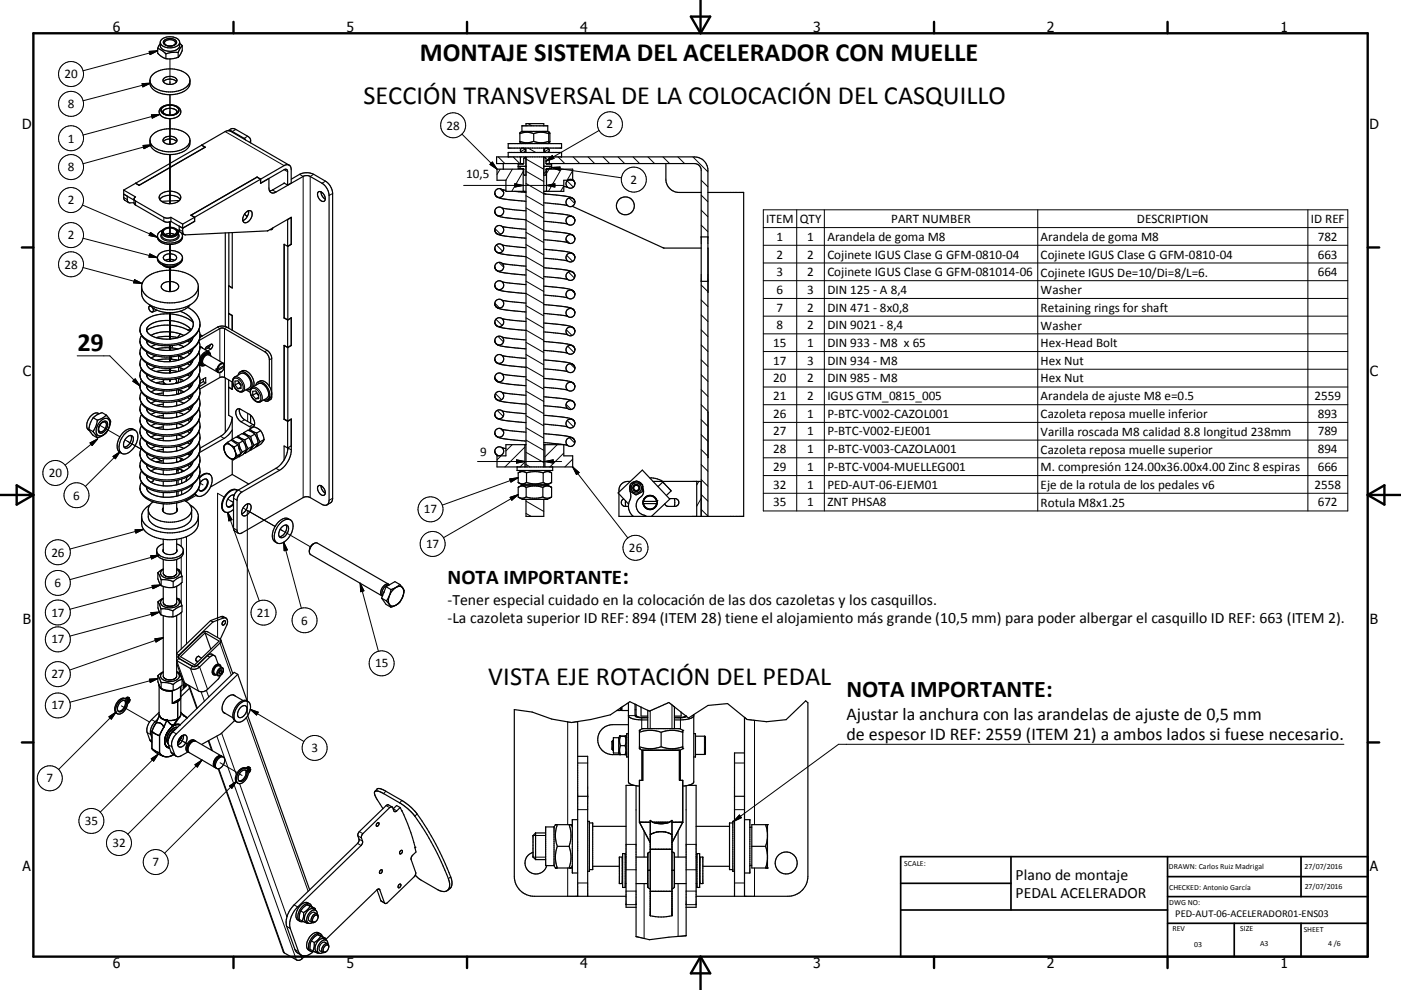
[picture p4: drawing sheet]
<svg xmlns="http://www.w3.org/2000/svg" width="420mm" height="297mm" viewBox="0 0 420 297" stroke-linecap="round" stroke-linejoin="round" font-family="sans-serif">
<defs><g id="words">
<g font-size="7.9">
<text x="125.9" y="18.3">MONTAJE SISTEMA DEL ACELERADOR CON MUELLE</text>
<text x="109" y="31.2">SECCIÓN TRANSVERSAL DE LA COLOCACIÓN DEL CASQUILLO</text>
<text x="23.2" y="105.2">29</text>
<text x="146.4" y="205.4">VISTA EJE ROTACIÓN DEL PEDAL</text>
</g>
<g font-size="7.2">
<text x="186.6" y="175.3">:</text>
<text x="253.7" y="209.1">NOTA IMPORTANTE:</text>
</g>
<text font-size="6.3" x="134.2" y="175.3">NOTA IMPORTANTE</text>
<g font-size="5.4">
<text x="253.7" y="215.9">Ajustar la anchura con las arandelas de ajuste de 0,5 mm</text>
<text x="253.7" y="222">de espesor ID REF: 2559 (ITEM 21) a ambos lados si fuese necesario.</text>
</g>
<g font-size="4.7">
<text x="134.2" y="181.5">-Tener especial cuidado en la colocación de las dos cazoletas y los casquillos.</text>
<text x="134.2" y="186.9">-La cazoleta superior ID REF: 894 (ITEM 28) tiene el alojamiento más grande (10,5 mm) para poder albergar el casquillo ID REF: 663 (ITEM 2).</text>
<text x="304.5" y="263.9">Plano de montaje</text>
<text x="304.5" y="269.3">PEDAL ACELERADOR</text>
</g>
<g font-size="4.2">
<text x="33.9" y="9.6">6</text>
<text x="103.9" y="9.6">5</text>
<text x="173.9" y="9.6">4</text>
<text x="243.8" y="9.6">3</text>
<text x="313.9" y="9.6">2</text>
<text x="383.9" y="9.6">1</text>
<text x="6.7" y="38.7">D</text>
<text x="410.5" y="38.7">D</text>
<text x="6.9" y="112.9">C</text>
<text x="410.7" y="112.9">C</text>
<text x="6.9" y="187.1">B</text>
<text x="410.7" y="187.1">B</text>
<text x="6.8" y="261.4">A</text>
<text x="410.7" y="261.4">A</text>
<text x="33.9" y="290.4">6</text>
<text x="103.9" y="290.4">5</text>
<text x="173.9" y="290.4">4</text>
<text x="243.8" y="290.4">3</text>
<text x="313.9" y="290.4">2</text>
<text x="383.9" y="290.4">1</text>
</g>
<g font-size="3.9">
<text x="19.3" y="23.5">20</text>
<text x="20.3" y="32.4">8</text>
<text x="133.9" y="38.9">28</text>
<text x="181.9" y="38.5">2</text>
<text x="20.3" y="42.8">1</text>
<text x="20.3" y="51.4">8</text>
<text x="139.8" y="53.5">10,5</text>
<text x="189.1" y="55.2">2</text>
<text x="20.3" y="61.3">2</text>
<text x="20.3" y="71.8">2</text>
<text x="229.7" y="66.9">ITEM</text>
<text x="239.8" y="66.9">QTY</text>
<text x="267.2" y="66.9">PART NUMBER</text>
<text x="340.9" y="66.9">DESCRIPTION</text>
<text x="393" y="66.9">ID REF</text>
<text x="232.8" y="72.2">1</text>
<text x="232.8" y="77.6">2</text>
<text x="242" y="72.2">1</text>
<text x="242" y="77.6">2</text>
<text x="248.1" y="72.3">Arandela de goma M8</text>
<text x="248.1" y="77.6">Cojinete IGUS Clase G GFM-0810-04</text>
<text x="312" y="72.3">Arandela de goma M8</text>
<text x="312" y="77.6">Cojinete IGUS Clase G GFM-0810-04</text>
<text x="395.1" y="72.2">782</text>
<text x="395.1" y="77.6">663</text>
<text x="19.3" y="80.6">28</text>
<text x="232.8" y="82.8">3</text>
<text x="242" y="82.8">2</text>
<text x="248.1" y="82.9">Cojinete IGUS Clase G GFM-081014-06</text>
<text x="312" y="83">Cojinete IGUS De=10/Di=8/L=6.</text>
<text x="395.1" y="82.8">664</text>
<text x="232.8" y="88.1">6</text>
<text x="242" y="88.1">3</text>
<text x="248.1" y="88.1">DIN 125 - A 8,4</text>
<text x="312" y="88.2">Washer</text>
<text x="232.8" y="93.5">7</text>
<text x="242" y="93.5">2</text>
<text x="248.1" y="93.5">DIN 471 - 8x0,8</text>
<text x="312" y="93.6">Retaining rings for shaft</text>
<text x="232.8" y="98.8">8</text>
<text x="242" y="98.8">2</text>
<text x="248.1" y="98.8">DIN 9021 - 8,4</text>
<text x="312" y="98.9">Washer</text>
<text x="231.8" y="104.1">15</text>
<text x="242" y="104.1">1</text>
<text x="248.1" y="104.1">DIN 933 - M8 x 65</text>
<text x="312" y="104.1">Hex-Head Bolt</text>
<text x="231.8" y="109.4">17</text>
<text x="242" y="109.4">3</text>
<text x="248.1" y="109.4">DIN 934 - M8</text>
<text x="312" y="109.4">Hex Nut</text>
<text x="231.8" y="114.7">20</text>
<text x="242" y="114.7">2</text>
<text x="248.1" y="114.7">DIN 985 - M8</text>
<text x="312" y="114.7">Hex Nut</text>
<text x="231.8" y="120.1">21</text>
<text x="231.8" y="125.4">26</text>
<text x="242" y="120.1">2</text>
<text x="242" y="125.3">1</text>
<text x="248.1" y="120.1">IGUS GTM_0815_005</text>
<text x="248.1" y="125.4">P-BTC-V002-CAZOL001</text>
<text x="312" y="120.1">Arandela de ajuste M8 e=0.5</text>
<text x="312" y="125.4">Cazoleta reposa muelle inferior</text>
<text x="394.1" y="120.1">2559</text>
<text x="395.1" y="125.4">893</text>
<text x="231.8" y="130.6">27</text>
<text x="242" y="130.6">1</text>
<text x="248.1" y="130.6">P-BTC-V002-EJE001</text>
<text x="312" y="130.7">Varilla roscada M8 calidad 8.8 longitud 238mm</text>
<text x="395.1" y="130.6">789</text>
<text x="143.9" y="136.9">9</text>
<text x="231.8" y="136">28</text>
<text x="242" y="136">1</text>
<text x="248.1" y="136">P-BTC-V003-CAZOLA001</text>
<text x="312" y="136.1">Cazoleta reposa muelle superior</text>
<text x="395.1" y="136">894</text>
<text x="14.6" y="143.2">20</text>
<text x="231.8" y="141.3">29</text>
<text x="242" y="141.3">1</text>
<text x="248.1" y="141.3">P-BTC-V004-MUELLEG001</text>
<text x="312" y="141.4">M. compresión 124.00x36.00x4.00 Zinc 8 espiras</text>
<text x="395.1" y="141.3">666</text>
<text x="21.9" y="149.9">6</text>
<text x="231.8" y="146.6">32</text>
<text x="242" y="146.6">1</text>
<text x="248.1" y="146.6">PED-AUT-06-EJEM01</text>
<text x="312" y="146.7">Eje de la rotula de los pedales v6</text>
<text x="394.1" y="146.6">2558</text>
<text x="127.1" y="154">17</text>
<text x="231.8" y="151.9">35</text>
<text x="242" y="151.9">1</text>
<text x="248.1" y="151.9">ZNT PHSA8</text>
<text x="312" y="152">Rotula M8x1.25</text>
<text x="395.1" y="151.9">672</text>
<text x="15.4" y="167">26</text>
<text x="127.8" y="164.4">17</text>
<text x="188.6" y="165.6">26</text>
<text x="16.3" y="176.1">6</text>
<text x="15.4" y="185">17</text>
<text x="77" y="185.1">21</text>
<text x="90.3" y="187.4">6</text>
<text x="15.4" y="193">17</text>
<text x="15.4" y="203.5">27</text>
<text x="112.4" y="200.2">15</text>
<text x="15.4" y="212.9">17</text>
<text x="93.4" y="225.6">3</text>
<text x="14" y="234.7">7</text>
<text x="25.4" y="247.6">35</text>
<text x="33.7" y="254.2">32</text>
<text x="45.7" y="259.8">7</text>
</g>
<text font-size="3.1" x="352.3" y="275.3">PED-AUT-06-ACELERADOR01-ENS03</text>
<g font-size="2.4">
<text x="271.1" y="259.7">SCALE:</text>
<text x="350.4" y="260.8">DRAWN: Carlos Ruiz Madrigal</text>
<text x="391.1" y="260.6">27/07/2016</text>
<text x="350.5" y="267">CHECKED: Antonio García</text>
<text x="391.2" y="266.7">27/07/2016</text>
<text x="350.5" y="271.4">DWG NO:</text>
<text x="351.5" y="279.3">REV</text>
<text x="371.9" y="279.4">SIZE</text>
<text x="390.9" y="279.6">SHEET</text>
<text x="358.1" y="284.1">03</text>
<text x="377.8" y="283.9">A3</text>
<text x="398.2" y="283.8">4 /6</text>
</g>
</g></defs>
<g fill="none" stroke="#000" stroke-width=".3">
<path d="M44.7 15.4l2.6-.2-2.3 1.2zM47.3 15.2l-22.4 6M51 17.7v7.6M42.6 25.1l2.5-.2-2.3 1.2zM45.1 24.9l-20.2 5.3M45.4 34.5l2.5-.2-2.3 1.1zM47.9 34.3l-23 6.2M48.5 32.3a3.7 3.7 0 0 1 5.1 .3 1.53 1.53 0 0 1-1.6 2 3.2 3.2 0 0 1-3.8-1.4zM48.7 32.4a3.5 3.5 0 0 1 4.8 .3 1.99 1.99 0 0 1-2.5 1.9 2.28 2.28 0 0 1-2.7-1.6zM51 28.4v6.1M51 35.6v7.7M67.5 39.5l17.7 10.2"/>
<path d="M70.7 38.8l-1 .6M158.3 37.1l1.2 .6M179.6 39.1l-15.9 9.2M37.1 59.2l1.1 .7M42.9 43.6l2.5-.1-2.2 1.1zM45.4 43.5l-20.5 5.6M51 46.4v14.7M74.2 40.9l-1 .6v.2M81.7 57l1 .6M85.2 50.9l1 .6M89.8 52.3l1.1 .6v96.4M94.1 52.3l-1.1 .6v96.4"/>
<path d="M97.6 54.4l-1.1 .6M99.7 58l-1 .7M138.5 40.2l10.5 10.6M139 55.6h29.8M146.9 49.3l.7-.7 1.4 2.2zM149.4 47.1l1.9 2M149.9 56.6l1.1 1.1M149.9 50.8l-.9 1.5M153.6 50.8l-1.9 3.3M153.8 47.1l2 2M154.3 55.1l2.6 .5-2.6 .5zM156.2 49.9l-.6 .7"/>
<path d="M156.9 51.5l-3.5 5.9M157.1 47.4l5.9 3.4M157.4 44.7l-1.2 .7M157.7 58.7l5.3 3.1M157.7 55l5.3 3.1M157.7 51.4l5.3 3.1M158.3 44.4l2.3 1.3M163 47.1h.1M163.3 47.2l.3 .3M163.7 51.5l-.7 .6M163.7 48.3l1.9-1.6 .5 .8zM163.8 55.6l2.6-.5v1z"/>
<path d="M164.6 44.7l-1.3 .7M164.6 50.8l-.8 1.2M164.7 48.9l.1 .2M165.2 49.9l-.6 .7M165.4 50.2l20.9 3.1M165.4 50.2l2.5-.1-.1 1zM167.3 47.1l2 2M168.3 50.8l-3.9 6.6M169 55.8l-.9 1.6M170 54.3l1.9 1.8M170.7 59.4l1.6 1.6M171.7 51.2l-1.7 2.9"/>
<path d="M171.8 47.1l2 2M176.3 47.1l2 2M180.8 47.1l2 2M185.3 47.1l2 2M189.8 47.1l2 2M194.3 47.1l2 2M198.7 47.1l2.1 2M203.2 47.1l2.1 2M207.7 47.1l4.5 4.5M210.2 58.6l2 2M210.2 54.1l2 2M24.7 61.5l22.5 9.7"/>
<path d="M24.9 71.5l22.3 5.8M40.6 60.3v1.2M44.9 76.2l2.3 1.1-2.5-.2zM45.1 69.7l2.1 1.5-2.5-.6zM48.5 70.1a1.33 1.33 0 0 0 1.1 2 3.5 3.5 0 0 0 4.1-1.1l-.3-.9M48.5 70.6a2.61 2.61 0 0 0 3.4 1.3 1.73 1.73 0 0 0 1.5-1.3M49.1 65.2v1.2M51 66.6v4.1M51 73.3v5.2M53.7 68.8l1.1 .6M74.2 64.8l-.2 .1M148.4 68.6l1.7 1.6"/>
<path d="M148.8 73.5l1.9 1.9M149.6 78.7l1.4 1.5M157.7 77l5.3 3.1M157.7 73.4l5.3 3.1M157.7 69.7l5.3 3.1M157.7 66l5.3 3.1M157.7 62.4l5.3 3.1M169.7 71.9l1.1 1.1M169.9 76.6l1.8 1.8M210.2 67.5l2 2M210.2 63l2 2.1M228.8 62.9h175.3v90.4h-175.3z"/>
<path d="M228.8 68.3h175.3M228.8 73.6h175.3M228.8 78.9h175.3M238.9 62.9v90.4M247.1 62.9v90.4M311.1 62.9v90.4M392.1 62.9v90.4M24.9 80.3l17.7 4.7M40.3 83.9l2.3 1.1-2.5-.1zM51 80.3v7.2M51 93.8v7.9M59.9 97.3a6.4 6.4 0 0 1-5.1 5.2l-2.5 .7-3.1 .1a8 8 0 0 1-7.1-3.4l-.1-1"/>
<path d="M65.2 98.1l.7 .5v9.8M68 98.1l-.7 .5v14.7M148.4 91l1.4 1.4M148.7 95.8l1.8 1.8M157.7 99l5.3 3.1M157.7 95.4l5.3 3.1M157.7 91.7l5.3 3.1M157.7 88l5.3 3.1M157.7 84.4l5.3 3.1M157.7 80.7l5.3 3.1M169.8 98.9l1.7 1.7M169.9 94.6l.4 .4"/>
<path d="M170.4 81.6l1.8 1.8M171.4 87l.9 1M210.2 99l2 2M210.2 94.5l2 2M210.2 90l2 2M210.2 85.5l2 2M228.8 84.2h175.3M228.8 89.5h175.3M228.8 94.8h175.3M23.1 106.8h9.8l9.1 9M40.5 113.7l1.5 2.1-2.2-1.4zM51 103.7v1.4"/>
<path d="M51 107.1v1.4M51 110.5v1.4M51 113.9v.5M53.5 118l.3 .1M54.9 104.1h.1M59.9 100.6a6.1 6.1 0 0 1-4.7 5.2 12.8 12.8 0 0 1-12.2-1.3l-.8-1-.2-1.2M59.9 104a6.7 6.7 0 0 1-5.5 5.5 12.2 12.2 0 0 1-11.6-1.8l-.6-.9-.2-1.1M59.9 107.4a6.1 6.1 0 0 1-4.7 5.2 13.1 13.1 0 0 1-12-1.1l-1-1.3-.2-1.1M59.9 110.8a6.1 6.1 0 0 1-4.7 5.2 12.4 12.4 0 0 1-12.4-1.5l-.6-.9-.2-1.1M59.9 114.2a6.3 6.3 0 0 1-5.1 5.3l-2.5 .6-3.1 .1a7.9 7.9 0 0 1-7.1-3.4l-.1-.9M59.9 117.6a5.7 5.7 0 0 1-3.9 4.8 13.1 13.1 0 0 1-13-.9 3.1 3.1 0 0 1-1-2.2M62.4 104.3l.8 .5"/>
<path d="M65.9 111.8v1.5M70.1 113.6a2.18 2.18 0 0 1 2.7 2.1 1.1 1.1 0 0 1 0 1.2 1.1 1.1 0 0 1-1.1 .5 2.89 2.89 0 0 1-1.6-3.8zM70.3 113.1a2.86 2.86 0 0 1 3 3l-.1 .8-.4 .6M75.4 116.7a2.05 2.05 0 0 1 2.6 1.7 1.29 1.29 0 0 1-.7 2.1 2.8 2.8 0 0 1-1.9-3.8zM75.6 116.2a2.85 2.85 0 0 1 3 3l-.1 .8-.4 .5M80.1 105.1l-.7 .4M81.5 107.5l-.7 .5M81.5 119l-.2 .1M148.4 113.5l1.1 1M148.5 118.1l1.9 1.8M149.3 100.9l1.6 1.7M157.7 117.4l5.3 3.1"/>
<path d="M157.7 113.7l5.3 3.1M157.7 110l5.3 3.1M157.7 106.4l5.3 3.1M157.7 102.7l5.3 3.1M170.2 103.9l1.9 1.8M171 109.2l1.4 1.3M210.2 116.9l2 2M210.2 112.4l2 2M210.2 108l2 1.9M210.2 103.5l2 2M228.8 100.2h175.3M228.8 105.5h175.3"/>
<path d="M228.8 110.8h175.3M228.8 116.1h175.3M27 132.9l2.3-1.2-1.7 2zM29.3 131.7l-9.8 7.9M29.9 127.6l6 3.5M33.9 136.9l2.1-1.4-1.4 2.1zM36 135.5l-10.4 10.4M37.5 132l4.8 2.8M46.7 137.3l1.7 1M59.9 121a6.7 6.7 0 0 1-5.5 5.4 14.6 14.6 0 0 1-8.8-.1 4.5 4.5 0 0 1-3.6-3.6M59.9 124.4a5.8 5.8 0 0 1-4.3 5 12.9 12.9 0 0 1-12.6-1.2l-.8-1-.2-1.2M59.9 127.7a6.1 6.1 0 0 1-4.7 5.2 13.1 13.1 0 0 1-12-1.1l-1-1.2-.2-1.2"/>
<path d="M59.9 131.1a6.4 6.4 0 0 1-5.1 5.3l-2.5 .6-3.1 .2a7.9 7.9 0 0 1-7.1-3.5l-.1-.9M59.9 134.5a6.1 6.1 0 0 1-4.7 5.2 13.2 13.2 0 0 1-12-1.1l-1-1.3-.2-1.1M59.9 137.9a6.7 6.7 0 0 1-5.5 5.4 14.9 14.9 0 0 1-8.8 0 4.5 4.5 0 0 1-3.6-3.7M66.1 130.9l1.1 .6M73.3 125.9l-1 .7M74.2 124v2.4M75.8 127.4l-1 .6M86.3 134.4l1 .6M143.2 138.5h25.2M148.6 136.1l.3 .3M149.1 123.1l1.8 1.8M150 128.6l1 .9"/>
<path d="M150.2 136.8l-1.2 1.2M153.6 133.4l-1.9 1.9M154.9 138l2.5 .5-2.5 .4zM157.4 138.6l-1.5 1.5M157.4 134.1l-6 6M157.7 139.4l1.2 .7M157.7 135.7l5.3 3.1M157.7 132l5.3 3.1M157.7 128.3l5.3 3.2M157.7 124.7l5.3 3.1M157.7 121l5.3 3.1M163.4 138.5l2.5-.5v.9z"/>
<path d="M167 133.4l-3.6 3.7M169 135.9l-4.1 4.2M169.7 121.3l1.5 1.5M170.1 126.2l1.8 1.8M170.7 131.3l1.6 1.6M171.7 137.8l-2.3 2.3M210.2 139.4l2 2M210.2 134.9l2 2M210.2 130.4l2 2M210.2 125.9l2 2M210.2 121.4l2 2M228.8 121.4h175.3"/>
<path d="M228.8 126.7h175.3M228.8 132h175.3M228.8 137.3h175.3M40.5 159l2.5-.2-2.3 1.1zM43 158.8l-22 5.9M53 140.9l.4 .3M55.9 143.6v.7M55.9 150.3v.2M59.9 141.3a6.1 6.1 0 0 1-4.7 5.2 12.8 12.8 0 0 1-12.2-1.3l-.8-1.1-.2-1.1M59.9 145a6.8 6.8 0 0 1-5.5 5.1 12.2 12.2 0 0 1-11.6-1.7l-.7-1.1-.1-.9M59.9 144.7v.3M60 144.9l.9 .6"/>
<path d="M67.2 149.1l-2-1.1v43.3M68.3 153.7l9.4 26.6M68.3 153.7l1.2 2.2-.9 .4zM68.3 149.7l1.7 1.1M70 149.5l1.1 .6M70 158.5l1.1 .6M71.4 147l1.1 .6M72.9 152.4l9.6 5.5M74.1 153.1v61.3M82.7 140.5l1.1 .6M84.8 159.3l-.8-.5 9.1 5.3M99.7 149.5l-1 .6"/>
<path d="M152.8 143.7l2.6-.4-2.2 1.3zM152.9 149.2l2.5-.8-2 1.7zM155.4 148.4l-22.4 12.9M155.4 143.3l-22.8 8.2M157.7 154l1.5 .9M157.7 150.3l5.3 3.1M171.7 140.1l16.5 21.3M171.7 140.1l1.9 1.7-.8 .6zM209.5 144.4l-.6 1.1M210.2 152.8l2 2M210.2 148.4l2 1.9M210.2 143.9l2 2"/>
<path d="M210.2 149.5l-1.3 2.3M228.8 142.7h175.3M228.8 148h175.3M45.2 166.7l2.5-.1-2.3 1.1zM45.6 175.6l2.5-.1-2.3 1.1zM47.7 166.6l-26.7 7.3M48.1 175.5l-27.1 7.3M48.9 172a2.34 2.34 0 0 0 4.1 0M54.3 161.5v2.4M54.3 167.1v5.1M54.3 175v6M55.9 161v32.2"/>
<path d="M85 162.7l5.4 19.8M85 162.7l1.2 2.3-1 .2zM108 175l5.4 20.4M108 175l1.1 2.2-1 .3zM45.2 183.8l2.6-.2-2.3 1.2zM46.4 191.6l2.5-.3-2.1 1.3zM47.8 183.6l-26.8 7.2M48.9 180.7a2.31 2.31 0 0 0 4.1 0M48.9 191.3l-28 9.7M53 196.1l.7 .6M53.7 197.5l-.7 .7 2.4 6.7M54.3 183.8v10.9"/>
<path d="M57.8 199.9l-.7 .7 2.4 6.7M59.1 199.7l.7 .4 2.4 6.7M59.2 199.5v.1M62.2 196.8l.7 .4M65.9 192.9l3.4 9.6M66.3 185l.7 .4M32.7 215l2.1-1.4-1.4 2.2zM34.8 213.6l-17.2 17.2M36.4 211.8l8.4 4.8M37.8 209.4l.3 .2M44.1 219.8l1.1 .6M44.8 203.8l2.5-.2-2.3 1.1z"/>
<path d="M45.4 215.9l1.1 .6M47.3 203.6l-26.3 7.1M48.9 202.8a2.4 2.4 0 0 0 4 .2l.1-.2M51.8 219.6l1.1 .6M54.3 202.9h.1M56.8 205.7l2.4 6.8M60.3 207.5l1 2.9M61.9 207.1l.7 2M65.9 200.7a.63 .63 0 0 1 .9-.1 .63 .63 0 0 1 .1 .9 1 1 0 0 1-.5 .9 1 1 0 0 1-1.1 0 1.73 1.73 0 0 1 .6-1.7zM66.5 219.9l4.3 12.5M66.7 200.3a1.58 1.58 0 0 0-1.4 2.4M73.9 215.2l18.5 52.2"/>
<path d="M75 212.8l16.1 9.7M75 212.8l2.4 .9-.5 .8zM170.2 216.6v30.8M188.4 214.7h2M192.4 215.3v3.4M194.9 213.2v5.4M201.5 211.5v7.1M204 215.3v3.4M207.6 214.7h.4M226.2 216.1v31.3M44.9 221.9l.6 .4M45.3 227.6l2.2-1.4-1.4 2.2z"/>
<path d="M47.5 226.2l-17.4 17.4M50.5 223.4l1 .7M51.3 225.6l1 .6M53.7 221.7l2.4 1.5-1.2-.8M58.5 229.4l2.1-1.4-1.4 2.1zM60.6 228l-22.3 22.3M62.6 222.2l1.1 3M65 220.8l23.9 67.2M65.6 230.6l19.6 55.3M66 228.8l5.2 3M68.8 235.8l2.1-1.4-1.4 2.1zM70.9 234.4l-21.6 21.6"/>
<path d="M71.8 232.2l.8 .4M71.8 235.1l14.2 40M74 230.3l.3 .1M115.7 237.4l-.7 .7M173.2 228.9h3M183.5 224.8h.4M183.5 222.4h.4M192.4 225v9.1M194.9 225.1h.1M201.5 225.1h.1M204 225v9.1M211.2 220.9v5.4"/>
<path d="M220.2 228.9h3M402.9 223.3h-151.5l-31.4 23.1M107.2 253l1.1 .7M107.3 250.8l1.1 .6M107.6 251.8l1.1 .6M107.7 249.5l1.1 .6M115.8 241.7l1 .6M117.9 242.7l1.1 .6M120.5 240.1l-.7 .8M124.4 254.2h.1M124.4 254.2l.1 .1M125 244.2l-.6 .7"/>
<path d="M159.8 257.2h3.8M159.8 250.7h3.8M173.2 242.9h3M187.7 253.3h3M193.1 249.3v7.8M203.3 249.3v7.8M205.7 253.3h3M220.2 242.9h3M221.7 244.5l.6 .8-2.3 1.1zM86 277.9l1 .7M88.2 271.5l1 .6M94.3 273.7a1.71 1.71 0 0 0-1.5 2.6"/>
<path d="M113.4 266.7l.5 .3M114.2 270.2l1 .6M135.1 263.1l-.7 .5M170.2 260.4v8.5M173.2 264.9h3M187.7 260.9h3M187.7 271.4h3M187.7 267.3h3M193.1 265.1v16.4M203.3 265.1v15.8M205.7 260.9h3M205.7 271.4h3"/>
<path d="M205.7 267.3h3M220.2 264.9h3M226.2 260.4v8.5M88.4 284.9l1.1 .6M90 286.4l.5 1.3M97.5 282.7a1.73 1.73 0 0 0-1.5 2.6"/>
<circle cx="21.3" cy="31.2" r="3.7"/>
<circle cx="21.3" cy="22.2" r="3.8"/>
<circle cx="135.9" cy="37.6" r="3.8"/>
<circle cx="182.9" cy="37.3" r="3.8"/>
<circle cx="21.3" cy="50.1" r="3.8"/>
<circle cx="21.3" cy="41.5" r="3.7"/>
<circle cx="190" cy="53.9" r="3.7"/>
<circle cx="21.3" cy="79.3" r="3.8"/>
<circle cx="21.3" cy="60" r="3.8"/>
<circle cx="21.3" cy="70.5" r="3.8"/>
<circle cx="16.6" cy="141.9" r="3.8"/>
<circle cx="22.9" cy="148.6" r="3.8"/>
<circle cx="129.1" cy="152.8" r="3.8"/>
<circle cx="17.3" cy="174.9" r="3.7"/>
<circle cx="17.3" cy="165.7" r="3.8"/>
<circle cx="129.7" cy="163.2" r="3.8"/>
<circle cx="190.5" cy="164.4" r="3.8"/>
<circle cx="17.3" cy="191.8" r="3.8"/>
<circle cx="17.3" cy="183.8" r="3.8"/>
<circle cx="79" cy="183.8" r="3.8"/>
<circle cx="91.3" cy="186.1" r="3.8"/>
<circle cx="114.4" cy="199" r="3.8"/>
<circle cx="17.3" cy="202.3" r="3.7"/>
<circle cx="17.3" cy="211.6" r="3.8"/>
<circle cx="14.9" cy="233.5" r="3.7"/>
<circle cx="94.3" cy="224.4" r="3.7"/>
<circle cx="27.4" cy="246.3" r="3.7"/>
<circle cx="35.7" cy="252.9" r="3.8"/>
<circle cx="46.7" cy="258.6" r="3.8"/>
</g>
<g fill="none" stroke="#000" stroke-width=".36">
<path d="M47.3 14.5l1.2 .6 1.2 1.1M47.3 14.5v1.5l1.2 1 1.2 .6M48.1 12.8a3.3 3.3 0 0 0 4.5 1.2l.9-.5 .4-.6M48.1 13l-.8 1.5M48.4 11.9a3.9 3.9 0 0 1 5.4 .5l.1 1.3a2.86 2.86 0 0 1-3.8 1.6 2.21 2.21 0 0 1-2-1.6v-1.2zM49.2 12.1a2.64 2.64 0 0 1 3.7 .4 1.64 1.64 0 0 1-2.2 1.3 1.27 1.27 0 0 1-1.6-1.5zM49.6 12.3a1.93 1.93 0 0 1 3 .6 1.93 1.93 0 0 1-3.3 0zM49.7 16.2v1.4M53.4 15.7l-2.3 .1-1.4 .4M53.4 17.2l-1.8 .4h-1.9M53.4 15.7v1.5M53.9 13l.7 .7"/>
<path d="M54.6 13.7l-1.2 2M54.6 13.7v1.4l-1.2 2.1M45 24.2a4.4 4.4 0 0 0 4.4 3.3 7.1 7.1 0 0 0 7.4-2.6l.1-.6M45.6 22.5a8.5 8.5 0 0 1 10.7 .1 3.3 3.3 0 0 1-2 5.2 8.4 8.4 0 0 1-8.9-1.5 3.3 3.3 0 0 1 .2-3.8zM48.3 32.3a4.1 4.1 0 0 1 5.8 .7 2.36 2.36 0 0 1-2.7 2.6 3 3 0 0 1-3.7-2.2zM49 33.2a3 3 0 0 1 4.1 .2l-.2 .5-.6 .4-1.7 .2-1.5-.5-.3-.5zM49 24.5a2.82 2.82 0 0 1 3.9 0M49 23.6a2.75 2.75 0 0 1 4 .4 2.1 2.1 0 0 1-3 1.2 1.08 1.08 0 0 1-1-1.6zM68.4 39.2l1-.6 1 .1 4.1 2.3 .6 1.1M68.5 39.2l.9 .1 3.8 2.2 .4 .5M156.5 39.4v-1.7h7.7v1.7M156.5 39.4h7.7"/>
<path d="M156.5 39.4l-.6 .6v2.5l.6 .6M157.7 37.7v-.6h5.3v.6M164.2 39.4l.5 .3M164.6 39.8h.1M164.7 39.7l.2 .4-.2 2.7M164.7 39.7l-.2 .4M37.1 57l.1 2.7 1.4 1.1M37.1 57l3.5 2.1-.4 .6M40.2 59.7l.4 .6 8.5 4.9a2.31 2.31 0 0 0 2.1 0M40.2 59.7v1.2l.2 .5 8.7 5a2.31 2.31 0 0 0 2.1 0M40.7 55h.1M45 42.1a3.6 3.6 0 0 0 3.1 3.9 8.1 8.1 0 0 0 8.4-1.8 3.3 3.3 0 0 0-2.5-5.1 7.9 7.9 0 0 0-8.8 1.9 2.72 2.72 0 0 0 1.9 3.8 8.9 8.9 0 0 0 9.2-1.2l.6-1.3"/>
<path d="M47.9 59.8a4.4 4.4 0 0 0 5.9 .4M47.9 59.8a1.66 1.66 0 0 1 1.5-2.2 4 4 0 0 1 4.8 1.3v.5l-.4 .8M47.9 59.8a4.3 4.3 0 0 1 6.1 0M49 42.5a2.8 2.8 0 0 1 3.9 0M49.2 41.4a2.63 2.63 0 0 1 3.9 .7 2.49 2.49 0 0 1-3.8 .7l-.4-.6zM60.5 43.5l7-4 1.1-.3 18.1 10.3M60.5 43.5v.1M60.5 43.5l1 .6M61.5 44.2l-19.8 11.4-1-.6M61.5 44.2l-1.1-.6-19.7 11.4M61.5 44.1l-19.8 11.5-1.1-.6-3.5 2M75.1 42.1l-.2 .7"/>
<path d="M75.1 42.1v.8M77.1 53.1l1 .6M77.1 53.1v.1M77.1 53.1l-19.8 11.5M78.1 53.8l-1.1-.7-19.7 11.5M78.1 53.8l-19.8 11.4M78.1 54.9v.1M78.1 53.7v1.3l2.5-1.5v2.9a1.28 1.28 0 0 0 .6 1.4 1.28 1.28 0 0 0 1.5-.2l8.7-4.9 1.4 .1 3.7 2.2a4.7 4.7 0 0 1 2.2 3.7v91.4l-.3 1.1-.4 .3M78.1 55l7.1-4.1a.64 .64 0 0 1 .7-.1 .64 .64 0 0 1 .3 .7v4M85.2 55l1 .5M85.2 54.9l-4.4 2.4M86.7 49.5l.3 .3 .3 .8v4.3l-1.1 .6"/>
<path d="M86.7 49.5h-1.3l-7.3 4.2M87.3 53.8l2.5-1.5a4.8 4.8 0 0 1 4.3 0l3.5 2.1a4.7 4.7 0 0 1 2.1 3.6v91.5l-.3 1.1-1.4 .9M95.4 57.6a1.87 1.87 0 0 1 2.1 2.4 1.03 1.03 0 0 1-1.1 .4 1.03 1.03 0 0 1-.8-.8 1.78 1.78 0 0 1-.2-2zM96.3 57.6a2.49 2.49 0 0 0 1.2 2.1M148.3 57.9l.1 .4a3.2 3.2 0 0 0 3.1 1.5l6.2 .6M150.6 56.9h.1M150.6 56.9a1.34 1.34 0 0 1-.4 2.2 1.34 1.34 0 0 1-1.9-1.2M150.6 56.9a1.35 1.35 0 0 0-1.4-.2 1.35 1.35 0 0 0-.9 1.2M150.7 56.9l1 .2M150.9 49.1v1.7M152.4 43.1h16v1.3h-16zM152.4 47.1v-1.4h16v1.4"/>
<path d="M154.3 57.4l3.4 .3M155.4 49.9h2.3M155.9 40.1l.5-.2a5.5 5.5 0 0 1 3.6 .2M155.9 42.4a5.5 5.5 0 0 0 4.1 0M156 47.1v2M156.7 44.4a.66 .66 0 0 0-.7 .7 .66 .66 0 0 0 .7 .6M156.9 50.8v6.6M156.9 44.4a.66 .66 0 0 1 .6 .7 .66 .66 0 0 1-.6 .6M157 49.1h-8.1v-2h59.3a4 4 0 0 1 4 4v103.8M157 50.8h-8v3.3h2.7v3.3h6M157 50.8v1.4l.2 .4h.5M157.7 44.4v1.3"/>
<path d="M157.7 47.1v93M157.7 47.2h-.5l-.2 .4-.1 1.6-1.5 .1v1.3h1.3l.3 .2M160 40.1l.6-.2a6.4 6.4 0 0 1 3.9 .2M160 42.4a6.5 6.5 0 0 0 4.5 0M160 40.1v2.3M163 58l.6 .2M163 44.4v1.3M163 47.1v93M163 58.2l4.2 .4a11.7 11.7 0 0 1 4.7 1.1l.5 1M163 47.2h.5l.2 .4 .1 1.6 1.6 .1v1.3l-1.6 .1-.1 1.5-.2 .4h-.5M163 49.9h2.4M163.7 49.1h44.5a2.02 2.02 0 0 1 2 2v103.8"/>
<path d="M163.7 50.8h8v3.3h-2.7v3.3h-6M163.8 50.8v6.6M163.8 44.4a.66 .66 0 0 0-.6 .7 .66 .66 0 0 0 .6 .6M164 44.4a.66 .66 0 0 1 .7 .7 .66 .66 0 0 1-.7 .6M164.5 42.4l.2 .4M164.5 40.1v2.3M164.6 42.7h.1M164.7 47.1v2M164.7 42.8l-.5 .3M169 55.9l1.1 .2M171.7 53.9l.4 .5M172.1 54.4l.3 .7"/>
<path d="M172.1 54.4a1.33 1.33 0 0 0-2.1-.1 1.33 1.33 0 0 0 .6 2.1 1.33 1.33 0 0 0 1.8-1.3M199.6 49.1v4.6a4 4 0 0 0 4 4h6.6M212.2 57.7h10.8v97.2h-37.4v-6.7M40.2 60l-3.1-1.8 1.1 .7v1.2l.3 .6 .3 .2 1.4-.1M47.2 77.3a2.76 2.76 0 0 0 3 2.5 3.7 3.7 0 0 0 4.5-2.1v-.4M47.7 76.2a5.1 5.1 0 0 1 6.9 .6 1.92 1.92 0 0 1-1.7 2.4 4.6 4.6 0 0 1-5.7-1.7l.1-.8zM48.5 70.6v-1l.3-.6a2.04 2.04 0 0 0-1.6 2.1 2.04 2.04 0 0 0 1.7 1.9 4.6 4.6 0 0 0 5.8-1.5v-.7M48.5 69.8a3.1 3.1 0 0 0 4.6 .6l.3-.6M48.8 79.5a3.3 3.3 0 0 0 4.3 0M48.8 79.5a3.7 3.7 0 0 0 4.3 0M48.9 68.9a3.1 3.1 0 0 1 4.4 .4 1.73 1.73 0 0 1-2 1.6 2.02 2.02 0 0 1-2.7-1.6zM49.3 68.9a2.56 2.56 0 0 1 3.7 .5 2.32 2.32 0 0 1-3.7 .8l-.3-.8z"/>
<path d="M49.5 70.4a3.2 3.2 0 0 1 2.9 0M49.5 78.1a3.2 3.2 0 0 1 2.9 0M51.2 65.2l3.6 2M51.2 66.4l3.6 2.1M51.2 65.2v1.2M52.4 78.1a.99 .99 0 0 0 .5-1.2 .99 .99 0 0 0-1.1-.6 1.99 1.99 0 0 0-2.8 1.1l.6 .7M52.4 78.1a3.3 3.3 0 0 1-2.8 0M53.8 60.2l-5.4 .2M53.8 69.3l-.7-.3 .3 .6v1M54.4 69.9l.3 .8M54.7 70.7a3.1 3.1 0 0 1-3.4 2.2 3.6 3.6 0 0 1-4.1-2M54.8 68.5l-1.1-.7 .2 1.7 1.3 .9"/>
<path d="M54.8 67.2v2.7l.3 .4 .5 .2 24.6-1.2 7.1-4.1v8.1M57.3 64.6h.1M57.3 64.6l1 .6M58.3 66.4h.1M58.3 65.2l-3.5 2M58.3 66.4l-3.5 2.1M58.3 65.2v1.2M67.5 69.9v28M68.6 69.8v24.2l1 .6v4.5M69.6 69.8v16.6l-1-.6M73.3 64.2l.8 .7M73.7 63.8a1.04 1.04 0 0 1 1.4-.6 1.04 1.04 0 0 1 .5 1.4 2.16 2.16 0 0 1-2.5 2.1 2.37 2.37 0 0 1 .6-2.9z"/>
<path d="M74.1 65l-.6 .8-.7 .4M74.3 63.3l.2 .5M74.5 63.2v.6M74.5 63.8l-.4 1.2M81.8 68.4l-.3 .4-.5 .1M85.2 73.3v22.1M86.2 65.8v.1M86.2 65.9v38.3M86.2 73.9h.1M86.2 73.9l-1-.6v22.1M87.2 65.2l-1 .7M87.3 73.3h.1"/>
<path d="M87.3 73.3l-1 .6M148.3 69l.3 .7M148.3 69a1.33 1.33 0 0 1 1.8-1.3 1.33 1.33 0 0 1 .6 2 1.33 1.33 0 0 1-2.1 0M148.3 63.4l.3 .8M148.3 63.4a1.33 1.33 0 0 1 1.8-1.3 1.33 1.33 0 0 1 .6 2.1 1.33 1.33 0 0 1-2.1 0M148.4 74.8a1.33 1.33 0 0 1 1.4-1.6 1.33 1.33 0 0 1 1.1 1.9 1.33 1.33 0 0 1-2.1 .3M148.4 74.8l.1 .2M148.4 74.7l.1 .4M148.5 75l.1 .2M148.6 75.2l.2 .3M148.6 69.7a5.6 5.6 0 0 0 3.8 1.2l5.3 .6M148.6 64.2a6.1 6.1 0 0 0 4.2 1.3l4.9 .4"/>
<path d="M148.6 75.2l.2 .2M148.8 75.5a12.9 12.9 0 0 0 5.4 1.2l3.5 .3M150.6 79l7.1 .9M150.6 73.5l7.1 .8M150.6 68l7.1 .8M150.6 62.4l7.1 .9M163 74.8l4.2 .4a12.4 12.4 0 0 1 4.6 1M163 77.4l7.1 .9M163 69.2l4.2 .4a12.3 12.3 0 0 1 4.7 1.1M163 71.9l7.1 .8M163 63.7l4.6 .4a8.7 8.7 0 0 1 4.4 1.2l.2 .3M163 66.4l7.1 .8"/>
<path d="M163 60.8l7.1 .9M171.6 61.9l27.4 12.5h11.2M171.8 76.2l.6 1.1M171.8 76.2a1.34 1.34 0 0 0-2 .5 1.34 1.34 0 0 0 .9 1.9 1.34 1.34 0 0 0 1.7-1.3M171.9 70.7l.5 1M172 70.8l.4 .9M172 70.8a1.34 1.34 0 0 0-2.1 .2 1.34 1.34 0 0 0 .8 2 1.34 1.34 0 0 0 1.7-1.3M172.2 65.6l.2 .6M172.3 65.7l.1 .5M172.3 65.7a1.33 1.33 0 0 0-2.2-.4 1.33 1.33 0 0 0 .4 2.1 1.33 1.33 0 0 0 1.9-1.2M172.4 60.7a1.33 1.33 0 0 0-1.6-1.3 1.33 1.33 0 0 0-1.1 1.6 1.33 1.33 0 0 0 1.8 .9M172.4 60.7l-.3 .7-.6 .5"/>
<path d="M210.2 71.1h2M212.2 74.4h.1M42.4 86v2a5.7 5.7 0 0 0 5.2 4.5 11.5 11.5 0 0 0 11.1-2.5l.7-1.6 .1-2.4M43.6 83.5a12.3 12.3 0 0 1 14.8 .1 3.4 3.4 0 0 1-1.2 5.7 12.7 12.7 0 0 1-13.5-.7 3.3 3.3 0 0 1-.1-5.1zM44 99.1l1.3-.7 1.9-.6 3.5-.3 3.1 .5 3.1 1.4M44.8 91.9a1.12 1.12 0 0 0 1 1.7l.2-.5-.3-.8M44.8 91.9h.5M44.9 91.5a9 9 0 0 0 12.1 0M45.1 91.7l-.3 .1M47.1 93.1l-1.3 .5M48.8 85.1a3.4 3.4 0 0 1 4.8 .7 2.3 2.3 0 0 1-2.9 1.7 1.92 1.92 0 0 1-2.3-1.8zM54 93.4a5.9 5.9 0 0 1 3.9 3.3"/>
<path d="M56.3 92.2a5.3 5.3 0 0 1 2.9 7.5 9.1 9.1 0 0 1-5.1 3.5l-3.5 .5-3.9-.3M56.3 99l1-.1a9.2 9.2 0 0 0-6.6-2.8 10.3 10.3 0 0 0-5.2 1 1.81 1.81 0 0 0-1.3 2.5l1.1 1M57 99.4l-1.9 1.2M57.9 96.7a12.7 12.7 0 0 0-14.6-.5 3.5 3.5 0 0 0 .7 6M57.9 96.7v1.2l-.9 1.5M59.6 98.9a5.4 5.4 0 0 1-3.5 6.9l-2.7 .9M68.6 94.1v4.4M68.6 94.1l1 .6M68.6 85.8l1 .5M68.6 94.1h.1M85.2 95.4l1.1 .6 1-.6v8.3M85.2 95.4h.1"/>
<path d="M87.3 95.4l-1.1 .6-1-.6M148.3 91.1a1.34 1.34 0 0 1 1.8-1.3 1.34 1.34 0 0 1 .6 2.1 1.34 1.34 0 0 1-2.1 0M148.3 91.1l.3 .8M148.3 96.6l.3 .8M148.3 96.6a1.33 1.33 0 0 1 1.8-1.3 1.33 1.33 0 0 1 .6 2.1 1.33 1.33 0 0 1-2.1 0M148.3 85.6l.2 .5M148.3 85.6a1.33 1.33 0 0 1 1.8-1.3 1.33 1.33 0 0 1 .6 2.1 1.33 1.33 0 0 1-2.1-.1M148.3 91.1l.3 .7M148.4 80.3a1.33 1.33 0 0 1 1.5-1.6 1.33 1.33 0 0 1 .9 2 1.33 1.33 0 0 1-2.2 .1M148.4 80.3l.1 .2M148.4 80.2l.1 .4M148.5 86.1l.1 .2"/>
<path d="M148.5 80.5l.1 .3M148.6 91.8a5.8 5.8 0 0 0 3.8 1.3l5.3 .5M148.6 97.4a5.7 5.7 0 0 0 3.8 1.2l5.3 .5M148.6 86.3l.1 .1a7.4 7.4 0 0 0 4.1 1.2l4.9 .5M148.6 80.8a6.9 6.9 0 0 0 4.2 1.2l4.9 .5M150.6 84.6l7.1 .8M150.6 90.1l7.1 .8M150.6 95.6l7.1 .9M163 91.4l4.2 .4a12.4 12.4 0 0 1 4.6 1M163 80.3l4.2 .4a10 10 0 0 1 4.8 1.2l.4 .9M163 94l7.1 .9M163 96.9l3.8 .4a13.3 13.3 0 0 1 5 1"/>
<path d="M163 99.6l7.1 .8M163 85.8l3.8 .4a13.3 13.3 0 0 1 5 1M163 88.5l7.1 .8M163 83l7.1 .8M171.8 92.8l.5 .6M171.8 92.8a1.33 1.33 0 0 0-2 .6 1.33 1.33 0 0 0 1 1.8 1.33 1.33 0 0 0 1.6-1.3M171.8 87.2a1.34 1.34 0 0 0-2 .6 1.34 1.34 0 0 0 .9 1.8 1.34 1.34 0 0 0 1.7-1.3M171.8 98.3l.5 .6M171.8 98.3a1.33 1.33 0 0 0-2 .6 1.33 1.33 0 0 0 1 1.8 1.33 1.33 0 0 0 1.6-1.3M171.8 87.2l.5 .6 .1 .5M171.8 92.8l.4 .5M171.8 87.2l.6 1.1"/>
<path d="M171.8 98.3l.4 .5M172.2 93.3l.2 .6M172.2 98.8l.2 .6M172.3 93.4l.1 .5M172.3 98.9l.1 .5M210.2 84.4h2M212.2 87.7h.1M42.4 100.6a3.7 3.7 0 0 0 2.1 5.3 12.9 12.9 0 0 0 8.9 .8M42.4 104a3.7 3.7 0 0 0 2.1 5.3 13.3 13.3 0 0 0 8.9 .8M42.4 107.4a3.8 3.8 0 0 0 2.5 5.4 12.9 12.9 0 0 0 8.5 .7M42.4 110.8a3.8 3.8 0 0 0 2.5 5.4l1.6 .6 2.3 .5h2.1l2.5-.4M42.4 114.2a3.8 3.8 0 0 0 2.5 5.4 13.4 13.4 0 0 0 8.5 .7"/>
<path d="M42.4 117.6a3.8 3.8 0 0 0 2.5 5.4 13.5 13.5 0 0 0 8.5 .7M44 108.9a3.1 3.1 0 0 0 2.8 2.6M44 102.2l2.7 1.2M44 119.1a3.1 3.1 0 0 0 2.8 2.5M44 115.7a3.4 3.4 0 0 0 2.8 2.5M44 112.3a3.8 3.8 0 0 0 3.7 2.8l1.3 .2M44 105.6a3.2 3.2 0 0 0 2.8 2.5M44 102.2a3.1 3.1 0 0 0 2.8 2.5M44.2 102.3l-.2 .2M44.2 105.7l-.2 .2M44.2 109.1l-.2 .2M44.2 112.5l-.2 .2"/>
<path d="M44.2 115.9l-.2 .1M44.2 119.3l-.2 .1M45.3 100.6a11.4 11.4 0 0 1 9.8 0M45.3 100.6a11.2 11.2 0 0 0 8.5 .6l1.3-.6M46.8 108.1l2.8-.4 3.8 .4M46.8 111.5a14.2 14.2 0 0 1 6.6 0M46.8 101.3l2.8-.4 3.8 .4M46.8 104.7a14.4 14.4 0 0 1 6.6 0M46.8 116.9l-1.5 .7M46.8 113.5l-1.5 .7M46.8 110.1l-1.5 .7M46.8 106.8l-1.5 .6"/>
<path d="M46.8 103.4l-1.5 .6M48.9 114.4v.8M48.9 117.3v1.3M48.9 114.5l-2.1 .3M48.9 117.9l-2.1 .3M49.1 113.9a.93 .93 0 0 0 .7 1.4M51.3 107.1l.2 .7M51.8 103.6l-.3 .8M52.6 113.7l.4 .7M53 114.4l-.5 .6M53 114.4v.6M53 117v1.3"/>
<path d="M53 114.8l.4 .1M53 118.2h.4M53.4 116.9l.9 .3M53.4 113.5l1.7 .7M53.4 110.1l1.7 .7M53.4 106.8l.9 .2M53.4 103.4l1.7 .6M53.5 106.8v1.2M53.5 110.2v1.2M53.5 113.6v1.2M53.5 117v1.2M54.1 100.2l-.9 1.1"/>
<path d="M54.2 107v.8M54.2 110.4v.8M54.2 113.8v.8M54.2 117.2v.8M54.3 117.2l.8 .4M54.3 107l.8 .4M54.9 104.1l-.1 .1M55 104.1a12.4 12.4 0 0 1-8.2 .6M55.1 104l-.2 .1M56.2 102.3l.7 .4M56.2 105.7l.7 .5M56.2 109.1l.7 .4"/>
<path d="M56.2 112.5l.7 .4M56.2 115.9l.7 .4M56.2 119.3l.7 .4M56.9 118.9l.4 .4M56.9 115.4l.4 .5M56.9 112.1l.4 .4M56.9 108.7l.4 .4M56.9 105.3l.4 .4M56.9 101.9l.4 .4M57.3 115.8l-.6 .3M57.3 102.3l-.4 .4M57.3 112.5a9.1 9.1 0 0 1-6.6 2.8h-1.7"/>
<path d="M57.3 115.9l-.1 .2a10.6 10.6 0 0 1-8.6 2.5l-1.8-.4M57.3 105.7a9.2 9.2 0 0 1-6.6 2.8h-1.7l-2.2-.4M57.3 102.3l-.8 .9-1.5 .9M57.9 118.2a7.3 7.3 0 0 1-6.5 3.8h-2.8l-1.8-.4M57.9 114.8l-.6 1.1M57.9 111.4l-.6 1.1M57.9 108a7.1 7.1 0 0 1-6.2 3.8l-2 .1-2.9-.4M57.9 104.6l-.6 1.1M57.9 101.2l-.6 1.1M59.6 102.3a5.2 5.2 0 0 1-3.1 6.6l-3.1 1.2M59.6 105.7a5.4 5.4 0 0 1-3.5 6.8l-2.7 1M59.6 109.1a5.4 5.4 0 0 1-3.5 6.8l-2.7 1"/>
<path d="M59.6 112.5l.3 1.1v1.5M59.6 115.9a5.4 5.4 0 0 1-3.5 6.8l-2.7 1M59.6 119.3a5.2 5.2 0 0 1-3.1 6.6l-3.1 1.2M59.7 102.2l6.4-3.7 .9-.1 12.4 7.1a3 3 0 0 1 1.4 2.2v8.2M59.7 109.4l.5 .3M59.7 108.8a.97 .97 0 0 0 1.5 .9M59.8 109.4v.3M59.9 115.1a7.8 7.8 0 0 1-6.5 5.2M59.9 114.9v1l1.8-1M59.9 101.2l5.3-3.1a3.2 3.2 0 0 1 2.8 0l12.1 7a3.1 3.1 0 0 1 1.4 2.4v11.7l-.3 .6-.9 .5M59.9 114.3l1.8-1v1.6M59.9 100.9h.6"/>
<path d="M59.9 100.4l.8 .4M60 104v.1M60.6 109.5l.2 .1M60.6 109.4l.6 .3M60.8 104.5l-.9-.5 2.7 1.5M61 113.7v.8M61 114.5l.7 .4M61 114.5l-1.1 .6M61.5 104.9l.3-.7 1.4-.9a.53 .53 0 0 1 .7 .3 .53 .53 0 0 1-.3 .7l-1.4 1M61.6 109.6l-.4 .1M62.4 103.8v.6M62.8 106.1a2.43 2.43 0 0 0-2.2 3.3"/>
<path d="M62.8 106.1l.4 .7M62.8 106.1a1.85 1.85 0 0 0-2.5 1.7l-.1 1.1 .4 .6M63 106.3a1.18 1.18 0 0 0-2.1 .2 2.12 2.12 0 0 0-.3 3.1l.4 .1M63.1 103.4l-.5 .8-1.1 .7M63.1 106.4a1.13 1.13 0 0 0-.9-1 1.13 1.13 0 0 0-1.2 .6l-1.1 1.5M64.8 111.1l.3 .1M65.1 111.2a.69 .69 0 0 0 .4 .6 .69 .69 0 0 0 .8-.2M65.1 111.2h.2M65.1 110.8h.2M65.1 110.8l-.3-.2v.5M65.3 110.8l-.5 .3M65.3 111.2l.4 .5 .6-.1"/>
<path d="M67 109l-4.4-2.5a1.82 1.82 0 0 0-1.6 2.7l4.4 2.5M67 109.8l.3 .2M67.3 110l-2 1.2M67.3 109.6a.82 .82 0 0 0-.8-.7 .82 .82 0 0 0-.8 .6l-.6 1.3M67.3 109.6l-2 1.2M67.3 109.6a.83 .83 0 0 0-.9-.5 .83 .83 0 0 0-.7 .7l-.4 1M67.3 110l-.3 .8-.7 .8M67.5 113.4v16.3M68.6 114v2.1l1 .7M68.6 116.2v8.4l1 .6v6.6M68.6 116.2h.1M69.6 114.6v2.2l-1-.6"/>
<path d="M69.7 114.7l-2.5-1.5-.9-.1-6.4 3.6M70.1 113.4l2.1-1.4a2.85 2.85 0 0 1 3 3l-.3 1.2-2.1 1.3a2.75 2.75 0 0 1-3-2.7v-.8zM70.5 115.5v-1.2h.9l.8 1v1.2l-.8 .1M70.5 115.5l.9 1.1M71.5 114.9l.7 .8M71.5 114.9l-1 .6M71.6 114.6l-.1 .3M72 111.6a2.78 2.78 0 0 1 3.1 2.1 2.99 2.99 0 0 1 .3 2.7M72 111.6l-.6 .9M72 111.6a2.33 2.33 0 0 1 3.5 1.3 3.6 3.6 0 0 1 .5 3.1M72.2 116.1l-.8 .5M73.7 116.9l1.3 .8"/>
<path d="M75.2 116.7l.3-.4 2-1.2a2.88 2.88 0 0 1 3 3l-.3 1.2-2.1 1.2a2.63 2.63 0 0 1-3-2.4l-.1-.4M75.2 116.7l-.2 1M75.2 116.7l-.2 .1M75.2 116.6l-.5 .3-.8-.1M75.8 118.6v-1.2l.9-.1 .8 1.1v1.2l-.8 .1M75.8 118.6l.9 1.1M76.8 118l.7 .7M76.8 118l-1 .6M76.9 117.6l-.1 .4M77.2 114.7l-.5 .9M77.2 114.7a3.1 3.1 0 0 1 3.5 2.6 1.76 1.76 0 0 1-.9 2.7l-.6-.1M77.3 114.7a2.35 2.35 0 0 1 3.5 1.2l.7 2.2"/>
<path d="M77.5 119.2l-.8 .5M80.8 119.6l-.4 .7M81.5 118.4l-.3 .8-.9 .7M85.2 103.7v22l1.1 .6M85.2 103.7h.1M85.2 103.7l1.1 .6M86.2 104.2l-1-.6v22.2M86.3 104.3v22M87.3 103.6v.1M87.3 103.6l-1.1 .6M87.3 103.7l-1 .6M148.3 102.2l.3 .7"/>
<path d="M148.3 102.2a1.33 1.33 0 0 1 1.8-1.3 1.33 1.33 0 0 1 .6 2 1.33 1.33 0 0 1-2.1 0M148.3 118.8l.3 .7M148.3 118.8a1.33 1.33 0 0 1 1.8-1.3 1.33 1.33 0 0 1 .6 2.1 1.33 1.33 0 0 1-2.1-.1M148.4 108a1.33 1.33 0 0 1 1.4-1.6 1.33 1.33 0 0 1 1.1 1.9 1.33 1.33 0 0 1-2.1 .3M148.4 108l.2 .4M148.4 113.5a1.33 1.33 0 0 1 1.5-1.6 1.33 1.33 0 0 1 .9 2.1 1.33 1.33 0 0 1-2.2 0M148.4 113.5l.1 .2M148.4 107.9l.2 .5M148.4 113.4l.1 .4M148.5 113.7l.1 .3M148.6 102.9a5.6 5.6 0 0 0 3.8 1.2l5.3 .6M148.6 108.4l.2 .3"/>
<path d="M148.6 114a6 6 0 0 0 3.8 1.2l5.3 .5M148.6 119.5a6.9 6.9 0 0 0 4.2 1.3l4.9 .5M148.6 108.4l.2 .2M148.8 108.7a13.5 13.5 0 0 0 5.8 1.2l3.1 .3M150.6 101.2l7.1 .8M150.6 106.7l7.1 .8M150.6 112.2l7.1 .9M150.6 117.8l7.1 .8M163 119l4.2 .4a11.2 11.2 0 0 1 4.7 1.1l.5 1M163 102.4l7 .8 1.8 .6M163 105.1l7.1 .8M163 108l6.2 .6 1.8 .3 .8 .5"/>
<path d="M163 110.6l7.1 .9M163 113.5l3.8 .4a13.4 13.4 0 0 1 5 1M163 116.2l7.1 .8M171.8 103.8l.2 .2M171.8 103.8a1.34 1.34 0 0 0-2 .6 1.34 1.34 0 0 0 .9 1.8 1.34 1.34 0 0 0 1.7-1.3M171.8 109.4l.6 1.1M171.8 109.4a1.34 1.34 0 0 0-2 .5 1.34 1.34 0 0 0 .9 1.9 1.34 1.34 0 0 0 1.7-1.3M171.8 114.9l.6 1.1M171.8 114.9a1.34 1.34 0 0 0-2 .6 1.34 1.34 0 0 0 .9 1.8 1.34 1.34 0 0 0 1.7-1.3M171.9 103.9l.5 1M172 104l.4 .9M26.6 128.8l.2 .4"/>
<path d="M26.6 128.8l1.3 .7M26.8 129.2l1.1 1.4 1.3 .8M27.9 129.5l1.3 1.9M27.9 125.3l-.8 1.6-.5 1.9M27.9 125.3l1.3 .8M29.2 126.1l-.5 1.8-.8 1.6M29.7 124.1a2.33 2.33 0 0 0-3.1 1.6 2.37 2.37 0 0 0 .2 3.4M30.3 126.2a1.47 1.47 0 0 1 2-.6 1.47 1.47 0 0 1 .5 2.1 3.8 3.8 0 0 1-3 3.1 1.89 1.89 0 0 1-.7-2.9zM30.4 126.9a1.06 1.06 0 0 1 1.5-.5 1.06 1.06 0 0 1 .3 1.5 2.06 2.06 0 0 1-2.4 1.9 2.24 2.24 0 0 1 .6-2.9zM30.5 126.9a.89 .89 0 0 1 1.3-.1 .89 .89 0 0 1 0 1.3 1.51 1.51 0 0 1-2.1 1.3 2.13 2.13 0 0 1 .8-2.5zM31.9 124.5l-1.3-.7-1.5 .7-1.2 .8M31.9 124.5a2.77 2.77 0 0 1 .7 4.1l-1.3 1.7-2.1 1.1"/>
<path d="M31.9 124.5l-1.2 .9-1.5 .7M37.4 130.2a2.45 2.45 0 0 1 3.4-.9 4.6 4.6 0 0 1-1 5.5 2.68 2.68 0 0 1-3.5 1.1 4.5 4.5 0 0 1 1.1-5.7zM38 131.3a1.05 1.05 0 0 1 1.1-.7 1.05 1.05 0 0 1 .9 1 2.64 2.64 0 0 1-2.5 2.8 2.16 2.16 0 0 1 .5-3.1zM39.2 130.6a2.75 2.75 0 0 1-2 3.5M40.5 129.1a2.83 2.83 0 0 0-4 1.2 4.3 4.3 0 0 0-.8 5.2l.8 .5M42.4 121a3.8 3.8 0 0 0 2.5 5.4 13.4 13.4 0 0 0 8.5 .7M42.4 124.4a3.8 3.8 0 0 0 2.5 5.4l1.6 .6a13.1 13.1 0 0 0 5.4 .3l1.5-.2M42.4 127.7a3.8 3.8 0 0 0 2.5 5.5 13.8 13.8 0 0 0 8.5 .7M42.4 131.1a3.7 3.7 0 0 0 2.1 5.3 13.4 13.4 0 0 0 8.9 .8M42.4 134.5a3.8 3.8 0 0 0 2.5 5.5 13.3 13.3 0 0 0 8.5 .6M42.4 137.9a3.8 3.8 0 0 0 2.5 5.4l1.2 .5M44 139.5a3.7 3.7 0 0 0 3.4 2.6l1.6 .3"/>
<path d="M44 136a3.3 3.3 0 0 0 2.8 2.6M44 132.7a3.2 3.2 0 0 0 2.8 2.5M44 129.3a3.1 3.1 0 0 0 2.8 2.5M44 125.9a2.35 2.35 0 0 0 1.8 2.1l1 .4M44 122.5l.1 .8 .5 .6 2.2 1.1M44.2 122.7l-.2 .1M44.2 126l-.2 .2M44.2 129.4l-.2 .2M44.2 132.8l-.2 .2M44.2 136.2l-.2 .2M44.2 139.6l-.2 .2M46.8 137.2l-1.5 .7"/>
<path d="M46.8 133.9l-1.5 .6M46.8 130.5l-1.5 .6M46.8 135.2l2.2 .4M46.8 127.1l-1.5 .6M46.8 131.8l2.2 .4M46.8 123.7l-1.5 .7M46.8 120.3l-1.5 .7M46.8 125l2.2 .4M48.9 120.7v1.3M48.9 124v1.4M48.9 127.4v1.4M48.9 130.8v1.4"/>
<path d="M48.9 134.2v1.4M48.9 137.6v1.4M48.9 131.5l-2.1 .3M48.9 121.3l-2.1 .3M48.9 124.7l-2.1 .3M48.9 128.1l-2.1 .3M48.9 134.9l-2.1 .3M48.9 138.2l-2.1 .4M53 120.4v1.3M53 123.8v1.3M53 127.2v1.3M53 130.6v1.3"/>
<path d="M53 133.9v1.4M53 137.3v1.4M53 121.5l.4 .1M53 124.9l.4 .1M53 128.3l.4 .1M53 131.7l.4 .1M53 135.1l.4 .1M53 138.5l.4 .1M53.4 137.2l1.7 .7M53.4 133.9l1.7 .6M53.4 130.5l1.7 .6M53.4 127.1l1.7 .6"/>
<path d="M53.4 123.7l1.7 .7M53.4 120.3l1.7 .7M54.5 137.6l-.6 .8M56.2 122.7l.7 .4M56.2 126l.7 .5M56.2 129.4l.7 .5M56.2 132.8l.7 .5M56.2 136.2l.4 .2M56.2 139.6l.7 .4M56.6 136.4l.3 .2M56.9 139.2l.4 .4M56.9 135.8l.4 .4"/>
<path d="M56.9 132.4l.4 .4M56.9 129l.4 .4M56.9 125.6l.4 .4M56.9 122.2l.4 .5M57.2 136l-.6 .4M57.3 132.8a10 10 0 0 1-8.3 2.8M57.3 129.4a9.1 9.1 0 0 1-6.6 2.8h-1.7M57.3 126a10.6 10.6 0 0 1-10.5 2.4M57.3 122.7a9.3 9.3 0 0 1-6.6 2.8l-1.7-.1M57.9 138.5a7.2 7.2 0 0 1-6.2 3.8l-2.7 .1M57.9 135.1a6.7 6.7 0 0 1-5.8 3.8l-2.4 .1-2.9-.4M57.9 131.7l-.6 1.1"/>
<path d="M57.9 128.3l-.6 1.1M57.9 124.9l-.6 1.1M57.9 121.6l-.6 1.1M59.6 122.7a5.4 5.4 0 0 1-3.5 6.8l-2.7 1M59.6 126a5.4 5.4 0 0 1-3.5 6.9l-2.7 1M59.6 129.4a5.4 5.4 0 0 1-3.5 6.8l-2.7 1M59.6 132.8a4.4 4.4 0 0 1 .2 3M59.6 136.2a5.3 5.3 0 0 1-3.1 6.6l-.4 .2M59.6 139.6a5.4 5.4 0 0 1-3.5 6.8l-2.7 1M59.8 135.8a8.1 8.1 0 0 1-6.4 4.8M67.1 134.7l.2 .6M67.2 134.7l.1 .6"/>
<path d="M67.3 135.3l.6 1.3 .6 .6M67.3 135.3l.5 1.1 .7 .8M67.5 133.4l-.3 1.3M67.5 133.4a.9 .9 0 0 0-.4 1.3M67.6 133.3l-.1 .1M67.6 133.3l.5-.2 .7 .2M68.2 132.7l-.6 .6M68.2 132.7l.6 .6M68.5 137.2l.5 .3M68.8 133.3l1.5 .8M68.8 133.3a4 4 0 0 1 1.7 2.2M69 137.5l.6 .3"/>
<path d="M69.3 132.1l-1.1 .6M69.3 132.1l2 1.4M69.6 131.8l.9 .7 1.1 .5M69.6 131.8l-.3 .3M69.6 131.8l1.2-.7 1.2 .5 .9 .7M69.6 137.8l.3 .2M69.6 129l-.9 1.3-1.1 1-7.8 4.5M69.6 125.4a7.9 7.9 0 0 1-3.5 5.5l-6.2 3.6M69.6 137.8v4.5M70.3 134.1l.2 1.4M70.4 137.4l-.6 .3-.8-.2M70.4 137.4l-.5 .6"/>
<path d="M70.5 135.5l.6 1.2M70.5 135.5l.2 1.3-.3 .6M71 122.9l.6-.3 .4 .1 2.8 1.6a3 3 0 0 1 1.2 3.6l-.3 .2h-.7l-2.7-1.5a2.95 2.95 0 0 1-1.3-3.7zM71.1 136.7l-.7 .7M71.3 133.5l-1 .6M71.3 133.5l.9 2.6M71.4 130.8l1.2-.7 1.1 .5 .9 .7M71.4 137l.2 .1M71.4 130.8l.8 .7 1.2 .5M71.4 130.8l-.4 .4M71.6 134.3l.2 .7M71.6 133l.4 1.4 .6 1.2"/>
<path d="M71.7 134.5l.1 .3M71.8 122.7a3.3 3.3 0 0 0 1.5 3.2l3 1.6M72.2 136.1l-1.2 1.2-1.1 .7M72.2 136.1l-1.1 .6M72.6 135.6l-1 1.5M72.9 132.3l.6 1.2 .4 1.4M72.9 132.3l-1.3 .7M73.1 129.8l2.1 1.1M73.1 129.8l-.3 .4M73.1 129.8l1.2-.7 1.5 .6 .6 .6M73.2 136h.2M73.4 132l.2 1.1 .8 1.5"/>
<path d="M73.9 134.9l-1 1.5-1.3 .7M73.9 134.9l-1.3 .7M74.4 134.6l-1 1.4M74.6 131.3l.8 1.5 .2 1.1M74.6 131.3l-1.2 .7M74.9 128.7l.6 .6 1.4 .6M74.9 128.7l-.3 .4M74.9 128.7l1.2-.7 .9 .4 1.1 .8M75 135h.2M75.1 124.6v2.4M75.2 130.9l.3 1.4 .7 1.3M75.6 133.9l-1 1.5-1.2 .6"/>
<path d="M75.6 133.9l-1.2 .7M76.2 133.6l-1 1.4M76.4 130.3l.6 1.2 .4 1.4M76.4 130.3l-1.2 .6M76.7 133.9l.2 .1M76.9 129.9l.3 1.1 .8 1.5M77.4 132.9l-1 1.4-1.2 .7M77.4 132.9l-1.2 .7M78 132.5l-1.1 1.5M78.1 129.2l.7 1.3 .4 1.4M78.1 129.2l-1.2 .7M79 120l.8 .4 .6-.1"/>
<path d="M79.2 131.9l-1.1 1.4-1.2 .7M79.2 131.9l-1.2 .6M85.2 125.8l1 .6M85.3 125.8h-.1M86.2 126.4v8.6M86.2 134.4l-1-.6v4.2M86.3 126.3l1-.6v9.7a8 8 0 0 1-3.5 5.7l-11.3 6.5a3.2 3.2 0 0 0-1.4 2.5v9a.87 .87 0 0 0 .4 .9 .87 .87 0 0 0 1-.1l18.9-10.8 1.4 .1 4 2.3h1.2M86.3 134.4a7.8 7.8 0 0 1-3.6 6.1l-11.3 6.5-.7 .7-.5 .8M87.2 125.8l-1 .6M87.3 133.8l-1.1 .6M148.3 124.3a1.34 1.34 0 0 1 1.8-1.3 1.34 1.34 0 0 1 .7 2.1 1.34 1.34 0 0 1-2.2-.1M148.3 135.4l.2 .5"/>
<path d="M148.3 135.4a1.33 1.33 0 0 1 1.6-1.3 1.33 1.33 0 0 1 1 1.8 1.33 1.33 0 0 1-1.9 .6M148.3 124.3l.3 .7M148.3 129.8a1.34 1.34 0 0 1 1.8-1.2 1.34 1.34 0 0 1 .6 2 1.34 1.34 0 0 1-2.1 0M148.3 129.8l.3 .8M148.5 135.9l.3 .4M148.5 135.9l.3 .5M148.6 125l.2 .3a12 12 0 0 0 5.1 1.1l3.8 .4M148.6 130.6a5.8 5.8 0 0 0 3.8 1.2l5.3 .5M148.8 136.3l.2 .2M148.9 136.5l.4 .3M150.6 123.3l7.1 .8M150.6 128.8l7.1 .9"/>
<path d="M150.6 134.4l1.1 .2M157.4 133.4v6.7M157.7 133.4h-6v3.4h-2.7v3.3h22.7v-3.3h-2.7v-3.4h-6M163 124.6l4.2 .4a12.4 12.4 0 0 1 4.6 1M163 121.7l7.1 .8M163 127.2l7.1 .9M163 130.1l4.2 .4a11.7 11.7 0 0 1 4.7 1.1l.3 .4M163 132.8l7.1 .8M163.4 133.4v6.7M171.8 126l.5 .6M171.8 126a1.34 1.34 0 0 0-2 .6 1.34 1.34 0 0 0 1 1.8 1.34 1.34 0 0 0 1.6-1.3M171.8 126l.4 .5"/>
<path d="M172.2 126.5l.2 .6M172.2 132l.2 .6M172.3 126.6l.1 .5M172.3 132.1l.1 .5M172.3 132.1a1.34 1.34 0 0 0-2.2-.5 1.34 1.34 0 0 0 .4 2.2 1.34 1.34 0 0 0 1.9-1.2M212.2 123.7h.1M212.2 137.3h.1M42.4 155v2a5.7 5.7 0 0 0 5.2 4.5 12 12 0 0 0 10.8-2.2l.8-1.1a5.6 5.6 0 0 0 .3-3.2M42.4 141.3a3.7 3.7 0 0 0 2.1 5.2l2 .8a13.4 13.4 0 0 0 6.9 .1M44 146.2a3.7 3.7 0 0 0 3.4 2.7l1.6 .3M44 142.8a3.8 3.8 0 0 0 3.7 2.8l1.3 .2M44.2 143l-.2 .2"/>
<path d="M44.4 152.9v2.1a4 4 0 0 0 3.3 3.2 8.9 8.9 0 0 0 9.3-1.8l.4-1.1 .1-2.4M44.9 151.5a3.7 3.7 0 0 0-2 5 8.8 8.8 0 0 0 7.3 3.4 9.7 9.7 0 0 0 8.9-3.4 3.6 3.6 0 0 0-2.1-5M45.9 150.6l-.9 .9M46 143.8l-.1 .6-.6 .3M46.1 143.8l3.7 .6 3.6-.4M46.8 140.6l-1.5 .7M48.9 141v1.4M48.9 144.4v1.4M48.9 147.8v1.4M48.9 151.1v2.4M48.9 152.3a1.19 1.19 0 0 0 0 1.3 1.19 1.19 0 0 0 1.2 .5 2.45 2.45 0 0 0 3.1-1.2l-.2-.6M53 140.7v1.4"/>
<path d="M53 144.1v1.4M53 147.5v1.3M53 150.9v2.6M53.4 140.6l1.7 .7M53.4 140.6v1.4M53.4 144v1.3M53.4 147.4v1.3M54.5 141v.6M54.5 143.7v1.3M54.5 147.1v1.3M55.4 150.2a2.84 2.84 0 0 1 2 2.6 2.84 2.84 0 0 1-1.8 2.8 9.4 9.4 0 0 1-10.5-1 2.38 2.38 0 0 1-.1-3.1M56.1 143l-.3 1.3"/>
<path d="M56.1 143l-2.7 1M56.9 142.6l.4 .4M57.3 143a9.9 9.9 0 0 1-8.3 2.8M57.9 145.3l-.3 .7a8.6 8.6 0 0 1-6.9 3.2h-1.7M57.9 141.9l-.6 1.1M58.4 148.2l.7 .6M58.5 148.1l.5 .6M58.8 148.6l-3.1 1.8M59.6 143a5.4 5.4 0 0 1-3.5 6.8 13 13 0 0 1-12.6-.5 3.4 3.4 0 0 1-1.1-4.6M59.8 143.5a2.49 2.49 0 0 1 3.3-1 4.4 4.4 0 0 1-1.3 5.4 2.49 2.49 0 0 1-2.8 .8M59.9 145a1.48 1.48 0 0 1 2.3-.9 2.47 2.47 0 0 1-2.2 3.2l-.4-.8M61.9 143.7a2.4 2.4 0 0 1-2 3.5"/>
<path d="M62.8 142.3a2.4 2.4 0 0 0-3.1 .9M69.6 142.3l-6.5 3.8M69.6 142.3l5 2.9M70 150.9a1.88 1.88 0 0 1-1.8 1.1M70.2 148.5v.1M70.2 148.5l-.2 1v9.2l.3 .6 1.2 .7M70.2 148.5a2.36 2.36 0 0 0-1.9 3.5 1.44 1.44 0 0 0 1.7-.7M70.7 146.9l.5 .2M70.7 146.9a4.3 4.3 0 0 0-4.1 3.7 2.37 2.37 0 0 0 .8 3M70.8 146.9a4.8 4.8 0 0 0-4.2 4.8 1.7 1.7 0 0 0 1 2 1.7 1.7 0 0 0 2.1-.6l.3-.3M70.8 146.9l.5 .3M73.3 151.7a1.09 1.09 0 0 1 1.6-.4 1.09 1.09 0 0 1 .3 1.6 2 2 0 0 1-2.5 1.7 2.3 2.3 0 0 1 .6-2.9z"/>
<path d="M74.2 151.2a2.9 2.9 0 0 1-1.7 2.9M84.1 156.9a2.3 2.3 0 0 1 3.4-.6 5.2 5.2 0 0 1-3.7 6.8 1.97 1.97 0 0 1-1.5-2.9 6.9 6.9 0 0 1 1.8-3.3zM84.5 158.1a1.14 1.14 0 0 1 1.6-.5 1.14 1.14 0 0 1 .3 1.7 2.07 2.07 0 0 1-2.5 1.9 2.35 2.35 0 0 1 .6-3.1zM85.8 157.5a2.78 2.78 0 0 1-2 3.5M87.1 156a2.79 2.79 0 0 0-4.1 1.2 4.3 4.3 0 0 0-.7 5.2l.7 .5M95.4 145.8a1.72 1.72 0 0 1 2.1 1.9 .8 .8 0 0 1-.5 .9 .8 .8 0 0 1-1-.4 2.04 2.04 0 0 1-.6-2.4zM96.3 145.7a2.48 2.48 0 0 0 1.2 2.2M155 140.1v1.1h10.7v-1.1M155.4 144.8l.3 .1a2.1 2.1 0 0 0 2.2-.1M155.4 141.9l1.2-.4 1.3 .4M155.4 144.8l1.2 .7M155.4 141.9v2.9"/>
<path d="M156.6 145.5h7.5M156.6 141.2l-1.2 .7M156.6 145.5l-1.2 .7M157.7 149.8v5.1h5.3v-5.1M157.7 146.2l-.3-.2a1.92 1.92 0 0 0-2 .2v2.9l1.2 .4 1.1-.4M157.7 149.1l2.5 .4 2.6-.4M157.7 146.2l.7-.2a7.9 7.9 0 0 1 4.4 .2M157.7 146.2v2.9M157.9 144.8l.6 .1a7.8 7.8 0 0 0 4.4-.1M157.9 141.9l2.5-.4 2.5 .4M157.9 141.9v2.9M162.8 149.1l1.2 .4 1.4-.4"/>
<path d="M162.8 146.2l.3-.2a2.28 2.28 0 0 1 2.3 .2M162.8 146.2v2.9M162.9 144.8l.3 .1a2.1 2.1 0 0 0 2.2-.1M162.9 141.9l1.2-.4 1.3 .4M162.9 141.9v2.9M164.1 141.2l1.3 .7M164.1 145.5l1.3 .7M165.4 144.8l-1.3 .7M165.4 141.9v2.9M165.4 146.2v2.9M165.4 149.1l-1.3 .7h-7.5l-1.2-.6M187 149.7a1.18 1.18 0 0 0-.7 1.3 1.18 1.18 0 0 0 1.1 .9h1"/>
<path d="M187.5 150.2l.1 1.7M188.5 151.2l-3.2-3.3 7.3-6.9 8.2 8.7-5.5 5.2M188.9 147.4a4.3 4.3 0 0 1-.4 3.5 4.1 4.1 0 0 0 1.3 4M189 144.4a2.82 2.82 0 0 0-3.4 3.3M189 145.5l-.2 .9 .1 .9M189.2 145.1l-.2 .1-.1 2.2 .5 .3a1.63 1.63 0 0 0 2.4 .2l.7-.4 .1-1.8M189.2 145.1l.7-.3a1.51 1.51 0 0 1 2.3 .3l.2 .2M189.8 146.3a1 1 0 0 1 1.5-.7 1 1 0 0 1 0 1.7 1 1 0 0 1-1.5-.7 1 1 0 0 1 .8-1.2 1 1 0 0 1 1.2 .9M189.8 146.5l.3 .6 .6 .3M190.6 144.4l-.9 .3-.5 .4M191.1 144.4l.9 .4 .4 .5M191.8 146.5l-.3 .6-.7 .3"/>
<path d="M192.4 145.3l.2 .1v.3M192.6 145.7l.3 1.4a2.51 2.51 0 0 1-1.4 2.6 3.1 3.1 0 0 0 2.1 5.1l.2 .1M192.8 151.1h4.2M192.8 150.4h4.2M192.8 150.4v.7M192.8 151.1l.2 .6M193 150.4a1.94 1.94 0 0 1 1.9-1.6 1.94 1.94 0 0 1 1.9 1.6M193 151.1a1.94 1.94 0 0 0 1.9 1.6 1.94 1.94 0 0 0 1.9-1.6M193.3 149.3a2.12 2.12 0 0 0 .7 3.4 2.12 2.12 0 0 0 3-1.6M193.5 149.2a2.12 2.12 0 0 1 3 .2 2.12 2.12 0 0 1-.3 3.1 2.12 2.12 0 0 1-3.1-.5M194.8 143.4l1.7 .1 2.2 .9M195.6 148.7a2.09 2.09 0 0 0-2.8 1.7"/>
<path d="M195.7 148.8l.9 .7 .4 .9M195.8 144.4h14.4M197 150.4v.7M197.3 146l1.5-1.3 2.3 2.4M198.9 144.8h.1M200.7 149.6h1.7a1.17 1.17 0 0 1 1.1 1.2 1.17 1.17 0 0 1-1.1 1.1h-2.3l-.8-.7M201.1 147.1h.1M201.1 147.1l.1 .2-1.4 1.3M202.2 149.6v2.3M208.9 144.4v10.5M47 165.3a4 4 0 0 0 4.7 2.1 3.3 3.3 0 0 0 3.2-2.1M47.3 171.8v1.8l1 2.1"/>
<path d="M47.3 171.8l1 2.1M48.3 173.9v1.8M48.3 175.7l1.8 .5 1.8 .1M48.3 173.9l1.8 .1 1.8 .5M48.9 170.8a1.28 1.28 0 0 0-.8 1.3 1.28 1.28 0 0 0 1.2 1.2 3.7 3.7 0 0 0 4.4-1v-.7l-.7-.8M48.9 179.6a1.28 1.28 0 0 0-.8 1.3 1.28 1.28 0 0 0 1.2 1.1 3.3 3.3 0 0 0 4.5-1.1l-.2-.7-.6-.6M48.9 167.8v4.1a2.32 2.32 0 0 0 4.1 .1v-4.2M48.9 161.8v3.7M48.9 163.2a2.37 2.37 0 0 0-2 2.4 2.37 2.37 0 0 0 2.2 2.3 5 5 0 0 0 5.7-1.5 2.34 2.34 0 0 0-1.8-3.2M48.9 164.8l.1 .8M48.9 165.5h.1M48.9 170.7l-1.6 1.1"/>
<path d="M48.9 179.5l-1.6 1.1M51.9 174.5v1.8M53 161.8v3.7M53 175.9v4.8a2.33 2.33 0 0 1-4.1 0v-4.7M53 164.8a1.58 1.58 0 0 1-2.2 1.6l-1-.2-.8-.6M53 165.5h.1M53 170.6a2.89 2.89 0 0 1 1.6 2.4M53 179.4a2.32 2.32 0 0 1 1.5 2.2l.1 .2M54.6 173v1.7l-1.3 1-1.4 .6M54.6 173l-1.7 .7-1 .8M92.7 165.4a2.42 2.42 0 0 1 2.5-2.5l21.3 12.4M94.2 163a2.3 2.3 0 0 0-1.1 3.4l21.4 12.4"/>
<path d="M114.4 179.5l1.4 1.8 1.4 .9M114.4 179.5l1.5 .8M115.2 177.4l-.2 .5M115.8 176l1.4 .9M115.8 176l-1.4 3.5M116.6 175.3l.1 .2M116.6 175.3a2.35 2.35 0 0 0-2.4 2.9l.5 .6M116.6 175.5a2.28 2.28 0 0 0-1.9 3.1M116.8 178.7a3 3 0 0 0 0 2.7M116.8 178.7l-.9 1.6M116.9 178.3l-.1 .4M117.2 176.9l-.3 1.4"/>
<path d="M118.4 176.4l-1.2 .5M118.4 176.4l-1.5 1.9M119 176l-.6 .4M119 176.1l.9-.2 .8 .5M119.9 175.3l.8 1.1M119.9 175.3l-.9 .7M119.9 175.3l-1.5-.8-2.6 1.5M120.4 179.8l-.5 .9-.9 .6M120.4 179.8l-.8 1M120.7 176.4l.3 .4a1.09 1.09 0 0 1 0 1.4l-.3 .9M120.7 176.4l.3 .8v1.1M120.7 179.1l-.3 .7"/>
<path d="M120.9 178.6l-.2 .5M47.3 180.6l.9 2.1M47.3 180.6v1.7l.9 2.1M48.2 184.4l1.8 .6h1.8M48.2 182.7h1.8l1.8 .6M48.2 182.7v1.7M51.8 183.3v1.7M53 199l1.9 5.5 4.6 2.8a2.38 2.38 0 0 0 2.7-.5l3.3-3.1 .6-1.1M53 198.2h.1M53 184.7v18.1a2.33 2.33 0 0 1-4.1 0v-18.1M53 198.2l4.1 2.4a2.4 2.4 0 0 0 2.7-.5l3.1-2.9a1.02 1.02 0 0 1 1.7-.1l.8 2.1M53.6 197.3l.1 .2"/>
<path d="M53.9 197.7l-.4-.7 .4-.6 7.2-6.8h1.2l3.8 2.2 .1 .5-.3 .6-6.7 6.6-1 .4-.7-.1M54.1 197l7.4-7.1 4.2 2.4-7.4 7.2zM54.6 181.8v1.8l-1.7 1.1-1.1 .3M54.6 181.8l-1.4 .5-1.4 1M58.8 198.2l.5 .3M59.5 196.9l.9 .5M59.8 197.1a.75 .75 0 0 0-1 .3 .75 .75 0 0 0 .2 1M61.5 189.9l1.7 4.8M63.1 186.2l.7 .4M63.1 186.2l-10.1 9.8M63.8 186.6l-10.2 9.9-.2 .7 .3 .3M64.3 196.7l-.8-.5-.9 .2-3.5 3.3-.8 .3-.5-.1-4.1-2.4"/>
<path d="M65.9 199.4a1.8 1.8 0 0 0-2.3 2l.1 .7 .4 .4M66.2 192l3.6 10.1M66.8 186.5l-.2 .3M66.9 186.5a.43 .43 0 0 1 .6-.2 .43 .43 0 0 1 0 .6 .5 .5 0 0 1-.3 .6 .5 .5 0 0 1-.6-.3l.1-.4M66.9 186.5l-.2 .3M67.7 185.4a1.76 1.76 0 0 1 .3 2.2l-2 4.2M67.7 185.4h-.7l-3.2 1.2M67.7 185.4l-1.2-.5-3.4 1.3M115.9 180.3l.9 1.1M116.8 181.4l.1 .1M116.9 181.6l.3 .6M116.9 181.5l.7 .3 .8-.1"/>
<path d="M118.4 181.7l-1.2 .5M119 181.3l-.6 .4M119.6 180.9l-.6 .4M37.3 210.1l.4 .4M37.3 210.1a2.39 2.39 0 0 0-1.8 3.3M37.6 210.7a2.43 2.43 0 0 1-2.1 2.7M37.6 210.7l.3 .2M37.7 209.7a2.28 2.28 0 0 0-3 1.8 1.78 1.78 0 0 0 .5 2.6M37.9 210.9a2.33 2.33 0 0 1-2.3 2.6l-.1-.1M38.2 210.6l-.3 .3M38.2 210.6l-.3-.2-.3 .3M38.3 210l-.2 .5"/>
<path d="M38.3 210l.3 .2M38.4 209.7l.1 .1M38.4 209.7l-.7 .8M38.6 210.2l-.2 .4h-.2M38.7 209.4l-.6-.2-.5 .4M38.8 209.4h-.4l-.6 .4a2.32 2.32 0 0 0-2.8 1.8 1.72 1.72 0 0 0 .6 2.6 3.3 3.3 0 0 0 2.7-3.1l.6-.7 .1-.5M38.8 209.4l-.3 .4M39 209.9l-.3-.2-.4 .3M39 209.9l-.4 .3M45.5 219.4l1 .7 1.3 .6M45.5 219.4v5.1M46.8 216.8a1.9 1.9 0 0 1 2.3 1.4"/>
<path d="M46.8 216.8l-1.3 2.6M47.3 215.7a5.3 5.3 0 0 0-2.2 3.8l.4 1.9M47.3 202.7v1.8l.4 1M47.3 202.7l1 2.1M47.7 213.7l-2.3 2.2a4.2 4.2 0 0 0-1.3 3.9l.9 2.3 .5 .6M47.7 205.5l.6 1M47.7 205.5l.1 9.2M47.7 205.5l.6 1.1M48 215l-.2-.5-1 2.3M48 215l.4 .4M48 215l.7 .7 1 .3M48.3 204.8v1.8"/>
<path d="M48.3 215.4l1.4 .6M48.3 204.8h1.8l1.8 .5M48.3 206.6l1.8 .5h1.8M48.3 206.6a4.6 4.6 0 0 0 3.4 .7M48.4 215.4l1.3 .6M48.9 201.7a1.28 1.28 0 0 0-.8 1.3 1.28 1.28 0 0 0 1.2 1.1 3.7 3.7 0 0 0 4.4-.9v-.7l-.7-.8M48.9 201.5l-1.6 1.2M49.1 218.2l-1.3 2.5M50.1 219.8l-.2 .5M50.1 219.9l-.4 .8M50.1 215.9l-.4 .1M50.1 215.9v.2"/>
<path d="M50.1 216.1l.9 1M50.1 215.9l-1 2.3M50.3 219.4l-.2 .4M50.3 219.5l-.3 .5M50.5 219.2l-.3 .4M50.6 219.1l-.3 .4M50.6 219.1l-.8 1.3-.4 1.7M50.8 219.8a3.2 3.2 0 0 0-.5 3.1M50.9 217l.1 .1M50.9 218.7l-.4 .5M51 217.1l.7 .4h.4M51.4 218.1l-.8 1"/>
<path d="M51.5 218.1l-.9 1M51.7 207.3v3.7M51.9 205.3v1.8M52 207.1l-.3 .2M52.1 217.7l-1.2 1.1M52.6 218.8a4.1 4.1 0 0 0-2 2.6M52.7 218.2h.5zM52.7 218.2a3.7 3.7 0 0 0-2.4 2.5M52.7 218.2l-1.1 .6-.8 .9M52.8 217.5h1.1M52.8 217.5l-1.1 .4M52.8 217.4l-.7 .3"/>
<path d="M53 201.5a2.98 2.98 0 0 1 1.6 2.3M53.1 210.6l-1.4 .4M53.3 217.3l-1.2 .4M53.3 215.6l-1.5 .5h-1.7M53.3 215.6l-1.2 1.9M53.3 215.6h.1M53.5 217.3h.2M53.8 217.3l.2 .1M53.8 217.3a3.1 3.1 0 0 0-3 1.5M54 215l-1.9 2.5M54 217.4h.1M54.1 209.6l-.8 .9v5.1"/>
<path d="M54.1 209.6a2.84 2.84 0 0 1-2.4 1.4M54.1 206v3.6M54.1 209.6l-2.4 1.4M54.2 213.7l.9 1 1 .7M54.2 205.9v8.4l-.2 .7-.7 .6M54.2 205.9l-.9 .7-1.4 .5M54.6 203.8l-1 .4-1.7 1.1M54.6 203.8v1.8l-.4 .3M54.6 214.2l1.4 1.1M55.2 204.8l-.2 1.8M55.5 205l-.2 1.3M55.8 205.2l-.1 .8"/>
<path d="M56.2 205.4l-2 2M56.5 205.6l2.5 7M56.8 206.5l-2.6 2.5M64.6 200.2l1-.5 1.1 .6a1.54 1.54 0 0 1 0 1.6 1.54 1.54 0 0 1-1.4 .8l-1-.6a1.39 1.39 0 0 1 .3-1.9zM65.7 201.8l.5 .3M65.7 201.8h-.1M66.1 201v.2M66.1 201.2l-.4 .6M66.1 201.2l.5 .2M66.2 200.1a.89 .89 0 0 0-.8-.8 .89 .89 0 0 0-.9 .6 1.75 1.75 0 0 0-.3 2.6l.7-.1M66.6 201.4l-.1-.5-.5 .1-.4 .7 .1 .5 .5-.1M66.6 201.4l-.4 .7"/>
<path d="M67 213.7l2.9 1.7M69.9 215.4l.4 .8M70 208.5l2.9 1.7M70.3 216.2l.6 .3M70.3 216.2l-4.1 4-5.8 3.2M70.5 208.8a1.88 1.88 0 0 0-2.7 .7 3.6 3.6 0 0 0-.7 4.3l.4 .2M71.3 202.3l-18.7 18.2a4.2 4.2 0 0 0-1.1 3.6l.8 2.1a1.22 1.22 0 0 0 2 .6l2.1-1.2M71.3 202.3l-1.1-.6-18.4 17.9a4.2 4.2 0 0 0-1.3 3.8l1 2.6 1.3 .9M71.3 202.3l2.8 8M71.7 211.3a1.98 1.98 0 0 1 3.1-.4 4.6 4.6 0 0 1-3.4 5.8 2.25 2.25 0 0 1-.9-3.5zM72.1 212.3a1.05 1.05 0 0 1 1.5-.6 1.05 1.05 0 0 1 .4 1.5 2.12 2.12 0 0 1-2.4 2 2.19 2.19 0 0 1 .5-2.9zM74.3 214.7l18.5 52.3"/>
<path d="M74.4 210.5a2.6 2.6 0 0 0-3.6 1.4 4.7 4.7 0 0 0-.9 3.5M173.2 216.5l-1.9 .3-5.9-1.1-5.9-2.1-5.3-.7v50a6 6 0 0 0 6 6h27.5M173.2 216.5v52.4M184.9 213.2l-1.9 1.3-5.9 1.4-3.9 .6M184.9 213.2h1M186.1 212.4l-1.2 .8M186.1 212.4l-.2 .8M186.4 212.2v1h2M186.4 212.2l-.3 .2M186.4 212.5l-.5 .7M188.4 210.8l-2 1.4M188.4 217.4h-4.7a4.5 4.5 0 0 0-4.5 4.5 4.5 4.5 0 0 0 4.5 4.5h4.2"/>
<path d="M188.4 210.8l.4-.3 1.6 .8M188.4 210.8v23.8a3.5 3.5 0 0 0 3.3 1.2M188.4 214.7a3.6 3.6 0 0 0 3.5 1.3h2.3M190.4 211.3v3.4l.3 .3M190.4 211.3l.3 .1M190.4 212.9h.3M190.7 215l1 .3h2.5M190.7 211.4v3.6M190.7 211.4l1.5 .7M190.7 214.6a1.92 1.92 0 0 0 2 .7M191.7 219.1l.8-.5h11.4l.8 .5v5.5l-.8 .5h-11.4l-.8-.5zM191.7 219.7l2.9-.6 1.9 .1 1.7 .5"/>
<path d="M192.2 212.1l2 1M192.2 212.1v2.7h2M194.2 213.1h.1M194.2 213.1v5.5M198.2 219.7l2.9-.6 1.9 .1 1.7 .5M198.2 219.7v4.3M202.2 212.1l2 1.6M202.2 212.1l-1-.8a.8 .8 0 0 0-1.4-.2l-3.5 1.6a1.9 1.9 0 0 1-2.1 .4M202.2 212.1v6.5M204.2 213.7l1.4 1.1M204.2 213.7v1.1h-2M205.6 214.8l.1 .1"/>
<path d="M205.6 214.8l-.7 .3-1.3 .2M205.7 214.9h.1M205.7 214.9v.1M205.8 214.9l-1.2 .4h-2.4M208 214.4l4.3-2.8 5.8-.5 5.1 4.1M208 214.4l-1.6 1-.6-.5M208 214.7a2.59 2.59 0 0 1-2.6 1.2l-3.2 .1M208 214.4v20.2a3.4 3.4 0 0 1-3.3 1.2M223.2 215.2l.1 .1a3.7 3.7 0 0 0 2.9 .8l3.6 .4 5.9-.6 5.8-5.6 .7 .5v52.1a6 6 0 0 1-6 6h-27.5M223.2 215.2v53.7M45.5 224.5l1 .8 1.3 .6M45.5 224.5a6.4 6.4 0 0 0 3.8 2.5"/>
<path d="M47.8 220.7v5.2M47.8 225.9a2.88 2.88 0 0 0 4.2 .5M49.4 222.4v.4M49.4 222.8v.3M49.4 222a1.75 1.75 0 0 0 1.4 2.2l-.8-.3-.6-1M49.4 222.5v.4M49.4 221.6v.7M49.4 223.1l.4 .9 1 .4M49.7 220.8l-.2 .4M49.7 220.7l-.3 .9M49.7 220.7l-.3 1.3v1.1M49.8 220.4l-.1 .4"/>
<path d="M50 222h.4M50 222l.3 .9M50.1 224.2l.7 .1M50.2 220.9l-.2 1.1M50.3 222.9l.1 .2M54.4 220.9l-.8 1-.3 .9M54.4 220.9l-1.1 2M54.4 220.8l-1 1.8M54.6 220.7a.95 .95 0 0 1 1.3 0 .95 .95 0 0 1 .1 1.3 2.15 2.15 0 0 1-2.5 2l-.2-1.2M54.6 220.7l-.2 .2M54.6 220.7l-1.4 2.4M55 220.5a2.99 2.99 0 0 1-1.7 3"/>
<path d="M56.4 225.6l.2 .1M56.5 225.5l.1 .2M56.6 225.7l7.8 4.5M58.4 222.3a2.2 2.2 0 0 0-1.9 3.2M58.5 222.2a1.89 1.89 0 0 0-2.6 1.6 1.3 1.3 0 0 0 .5 1.8M58.6 222.3a1.97 1.97 0 0 0-2.5 2v.8l.3 .5M58.6 222.3l7.7 4.5M58.6 222.3a2.56 2.56 0 0 0-2.1 3.2M62.4 222.3l1.1 2.8M64.4 230.2l.1 .1M64.4 227.9a1.8 1.8 0 0 0 0 2.3M64.4 227.9a1.71 1.71 0 0 0 0 2.2"/>
<path d="M64.4 230.1l.1 .2M64.5 230.3l.5 .3M65.4 230.7l19.5 54.8 .3 .4 3.9 2.2 1-.1 1.3-1.2M65.5 227.6a1.05 1.05 0 0 1 1.4-.5 1.05 1.05 0 0 1 .4 1.5 2.07 2.07 0 0 1-2.4 1.9 2.16 2.16 0 0 1 .6-2.9zM66.3 226.9a1.64 1.64 0 0 0-1.9 1M66.5 226.9l.5 .2M66.5 226.9a2.56 2.56 0 0 0-2.1 3.2M66.5 226.9a1.57 1.57 0 0 0-2.1 1M73.5 231l.4 .4M73.8 231.6a2.48 2.48 0 0 1-2.2 2.7M73.8 231.6l.2 .2M73.9 230.6a2.13 2.13 0 0 0-2.9 1.5 2.12 2.12 0 0 0 .1 2.7"/>
<path d="M73.9 231.4a1.19 1.19 0 0 0-2 .5 2.04 2.04 0 0 0-.3 2.4M74 231.8a2.33 2.33 0 0 1-2.2 2.6l-.2-.1M74.4 231.5l-.3-.2-.3 .3M74.4 231.5l-.4 .3M74.5 230.9l.3 .2M74.5 230.9l-.3 .5M74.5 230.6l.2 .1M74.7 230.7l.3-.3-.3-.2-.7 .5a2.33 2.33 0 0 0-2.8 1.7 2.36 2.36 0 0 0 0 2.4M74.7 230.7l-.2-.1-.6 .8M74.8 231.1l-.1 .3-.3 .1M74.9 230.3l-.5-.2-.7 .4M75.1 230.8l-.1 .5a3.2 3.2 0 0 0-1 2.1 2.35 2.35 0 0 1-2.7 1.6l-.1-.2"/>
<path d="M75.1 230.8l-.2-.2-.4 .3M75.1 230.8l-.3 .3M112.4 237.5l.7-.8h1.1l6.3 3.4a15.9 15.9 0 0 1 4.5 4.1 76.6 76.6 0 0 1 10.5 20.3l-.2 1.6-1.2 1.1M173.2 226.9h3v42M173.2 238.9h3M183.8 225.1h.1M183.8 222.1v3M183.8 222.1l-.3 .3v2.4l.3 .3M183.8 222.1h.1M185.5 221.3h-1.6v4.6h1.6M185.5 221.3v4.6M185.5 225.9l.3 .4"/>
<path d="M185.8 220.8v.1M185.8 220.8h.1M185.8 220.9h.1M185.8 220.9l-.3 .4M185.8 226.4h.1M185.8 220.8h1.8M185.8 220.9h.2M186 223.7l-.2 1 .2 1.7M186 220.9l-.2 1.1 .2 1.7M186 220.9h1.4M186 223.7h1.4M187.4 220.9l.2 1.4-.2 1.4"/>
<path d="M187.4 223.7a3.7 3.7 0 0 1 0 2.7M187.5 220.8h.1M187.6 226.4h.1M187.6 226.4h-.1M187.6 220.9h.1M187.6 220.8v.1M187.6 220.9h-.2M187.6 220.9l.3 .4M187.9 225.9l-.3 .5M188.4 220.1h-.5v7h.5M190.1 235.6h-2.4v36.6h3M190.7 235.7v45.3l4 .9 11-1.2v-45"/>
<path d="M191.7 224l2.9 .6 1.9-.1 1.7-.5M192.7 225.1v9h-1v12.6M198.2 224l2.9 .6 1.9-.1 1.7-.5M203.7 225.1v9h1v12.6M206.3 235.6h2.4v36.6h-3M208 220.1h.5v7h-.5M208.5 220.9h2.7l.3 .3-.1 5.1h-2.9M220.2 238.9h3M223.2 225.9h-3v43M113.1 246.9a.35 .35 0 0 1 .5 0 .35 .35 0 0 1 0 .5l-.5 .5a.52 .52 0 0 1-.3-.5 .52 .52 0 0 1 .3-.5zM114.8 242.6l-1.6-2.6a2.23 2.23 0 0 1-.6-2.7l.9 .1 1.3 .6 6.1 3.6a18.7 18.7 0 0 1 5.7 6.5 73.2 73.2 0 0 1 8.2 16.9 1.99 1.99 0 0 1-.8 2.2 1.99 1.99 0 0 1-2.4-.1l-5.8-3.3-1.3-1.2M117.6 242.1l.7 1.4 .5-.1 1.2-1.1"/>
<path d="M117.6 242.1l-.8 .2-8.2 8-.3 .9 .4 1.5-.4 1-19.1 18.4a7.1 7.1 0 0 0-2.2 6.5l2.5 6.9a2.18 2.18 0 0 0 3.7 .6l.7-.6M117.6 242.1l-1.2-.7-.6 .3-8.1 7.8-.4 1 .4 1.6-.5 .9-19 18.5a7.1 7.1 0 0 0-2.2 6.4l2.6 7.3 .5 .6 1.2 .7M120 242.3l-1.1-.6-1 1M120 242.3l.5 1M120.1 255.3l.3-.2a.55 .55 0 0 1 .1 .7 .55 .55 0 0 1-.7 .2zM120.4 243.2h.1M120.5 243.2a58.1 58.1 0 0 1 4 11h-.1M124.5 254.3l.2 1.3-1.1 1.2-.4 .7 1.5 4.4-.3 .8-8.2 8.1-.8 .2M159.8 255.7a3.3 3.3 0 0 0-1.4 5.6 3.3 3.3 0 0 0 5.5-1.6M160.6 249.9v8M160.6 249.9l-.8 .8v6.4l.8 .8M160.6 257.9h3"/>
<path d="M160.6 249.9h3M166.1 248.1h-2.5v11.6h2.5M166.1 248.1v11.6M166.1 259.7l.4 .7h4.7l.4-.7M166.1 248.1l.4-.7h4.7l.4 .7M167.1 247.4l-.6 2.9 .1 1.9 .5 1.7M167.1 253.9l-.6 2.9 .1 1.9 .5 1.7M167.1 253.9h3.5M170.6 247.4l.6 2.9-.1 1.9-.5 1.7M170.6 253.9l.6 2.9-.1 1.9-.5 1.7M173.2 245.9h-1.6v16h1.6M176.2 246.4h.5v15h-.5"/>
<path d="M176.7 246.9h1v14h-1M177.7 247.9h10M177.7 259.9h8M185.7 257.1h.9v8h-.9zM186.6 257.4h.1M186.7 256.1h.7v10.2h-.7zM187.4 257.1h.3M190.7 257.1h3.5M191.7 246.7h3.3M191.7 246.7l3.3 6.1M195 255.5l-.8 .5v10.2l.8 .5M195 250.4a6.4 6.4 0 0 1 6.5 0"/>
<path d="M195 254.8h6.5M195.7 246.7h5M195.7 246.7l-.7-.6v28.6a14.1 14.1 0 0 0 6.5 0v-28.6l-.8 .6M195.7 246.7l2.2 .4M197.9 247.1h.6M200.7 246.7l-2.2 .4M200.7 246.7l-1.9 .4-2.8-.3M201.5 255.5l.7 .5v10.2l-.7 .5M201.5 246.7h3.2M202.2 257.1h3.5M204.7 246.7l-3.2 6.1M208.7 247.9h10"/>
<path d="M208.7 257.1h.3M209 256.1h.7v10.2h-.7zM209.7 257.4h.1M209.8 257.1h.9v8h-.9zM210.7 259.9h8M219.7 246.9h-1v14h1M220.2 246.4h-.5v15h.5M223.2 245.9h1.6v16h-1.6M224.8 259.6h.6M224.8 248.2h.6M225.4 247.4h4.7v13h-4.7zM225.4 253.9h4.1"/>
<path d="M229.5 247.4l.6 2.9M229.5 253.9l.6 2.9M230.1 251l-.6 2.9M230.1 257.5l-.6 2.9M89.9 276.4l1 .1M90.2 273.3l-.4 1.2-.1 1.3 .9 .5M90.2 273.3l.8 .5M90.6 276.3l.3 .2M90.9 276.5l1.4 .4M91 273.8v1.3l-.4 1.2M92.1 271.4l-1.1 .8-.8 1.1M92.1 271.4l2.4 1.2"/>
<path d="M92.1 271.4l.8 .5M92.8 276.3l.8 .5M92.9 271.2a2.33 2.33 0 0 0-3.5 1.2 2.78 2.78 0 0 0-.1 3.7l.6 .3M92.9 271.9l-.5 .8-1.4 1.1M92.9 271.9l1.6 .7M93.5 272a1.36 1.36 0 0 0-1.2-1 1.36 1.36 0 0 0-1.4 .7 3.4 3.4 0 0 0-1 4.7M94.1 275a.68 .68 0 0 1 .6-.5 .68 .68 0 0 1 .7 .4 1.28 1.28 0 0 1-1.6 1.6l-.1-.8zM94.3 273.7l.8 .5M94.5 272.6v.4M94.5 276.6l-.9 .2M94.6 273.1a2.01 2.01 0 0 0-3.1 1.4 1.68 1.68 0 0 0 .9 2.4M95.1 274.2l.3 .7"/>
<path d="M95.1 274.2a1.73 1.73 0 0 0-1.5 2.6M95.1 274.2a1.09 1.09 0 0 0-.7-1.2 1.09 1.09 0 0 0-1.4 .6 2.46 2.46 0 0 0-.5 3.4h.6l.5-.2M95.3 274.9l.1 .1M113 266.9l1.3 3.4 1.1 .7M114.1 261.1a.35 .35 0 0 1 .5-.1 .35 .35 0 0 1-.1 .6 .44 .44 0 0 1-.3 .5 .44 .44 0 0 1-.5-.3 .44 .44 0 0 1 .2-.6zM115.4 271l-1.6-4.2h-.5l-15.6 15M119.6 265.4a.36 .36 0 0 1 .6-.1 .36 .36 0 0 1-.1 .6l-.5 .5a.52 .52 0 0 1-.3-.5 .52 .52 0 0 1 .3-.5zM186.6 264.9h.1M187.4 265.1h.3M190.7 265.1h3.5M194.2 261.1h.8M195 267.4h6.5"/>
<path d="M201.5 261.1h.7M202.2 265.1h3.5M208.7 265.1h.3M209.7 264.9h.1M93.1 285.4l1 .1M93.3 282.3l-.3 1.1-.1 1.4 .9 .5M93.3 282.3l.9 .5M93.8 285.3l.3 .2M94.1 285.5l1.3 .5 .1-.1M94.2 282.8v1l-.4 1.5M95.3 280.4l2.4 1.2M95.3 280.4l-.9 .6-1.1 1.3"/>
<path d="M95.3 280.4l.8 .5M95.5 285.8l.1 .1M96 285.3l.8 .4M96.1 280.1a3.4 3.4 0 0 0-3.6 3.3v1.1l.6 .9M96.1 280.1l.6 .9M96.1 280.2a2.32 2.32 0 0 0-3.5 1.2 2.52 2.52 0 0 0 .5 4M96.1 280.9l1.6 .7M96.1 280.9l-.8 1-1.1 .9M96.8 285.8l-.7 .2-.5-.1M97.5 282.7l.8 .4M97.5 285.7h-.7M97.7 282a2.73 2.73 0 0 0-2.2 3.8"/>
<path d="M97.7 282l.5 .4 .1 .8M97.7 281.6v.4M97.7 285.6l-.2 .1M97.8 282.1a1.99 1.99 0 0 0-3.1 1.3 1.65 1.65 0 0 0 .9 2.5M98.3 283.1l.3 1M98.3 283.1a1.73 1.73 0 0 0-1.5 2.6M98.6 284.1a1.76 1.76 0 0 1-1.1 1.5M98.6 284.1a.62 .62 0 0 0-.6-.7 .62 .62 0 0 0-.7 .5 1 1 0 0 0 0 1.8l.2-.1"/>
<circle cx="187.5" cy="61.7" r="2.69"/>
<circle cx="171" cy="82.8" r="1.33"/>
<circle cx="171" cy="121.5" r="1.33"/>
<circle cx="190.8" cy="146.4" r="1.54"/>
<circle cx="190.8" cy="146.4" r=".8"/>
<circle cx="235.7" cy="258.9" r="3.3"/>
</g>
<g fill="#000">
<circle cx="156.9" cy="50.8" r=".18"/>
<circle cx="163.8" cy="57.4" r=".18"/>
<circle cx="163.8" cy="50.8" r=".18"/>
<circle cx="48.8" cy="79.5" r=".18"/>
<circle cx="53.1" cy="79.5" r=".18"/>
<circle cx="157.4" cy="133.4" r=".18"/>
<circle cx="196.9" cy="150.2" r=".18"/>
<circle cx="52.5" cy="217.1" r=".18"/>
<circle cx="191.7" cy="219.1" r=".18"/>
<circle cx="204.7" cy="219.1" r=".18"/>
<circle cx="185.8" cy="220.9" r=".18"/>
<circle cx="191.7" cy="224.6" r=".18"/>
<circle cx="194.2" cy="225.1" r=".18"/>
<circle cx="202.2" cy="225.1" r=".18"/>
<circle cx="204.7" cy="224.6" r=".18"/>
<circle cx="166.5" cy="247.4" r=".18"/>
<circle cx="171.2" cy="247.4" r=".18"/>
<circle cx="230.1" cy="247.4" r=".18"/>
<circle cx="166.5" cy="260.4" r=".18"/>
<circle cx="171.2" cy="260.4" r=".18"/>
<circle cx="230.1" cy="260.4" r=".18"/>
</g>
<g fill="none" stroke="#000" stroke-width=".71">
<path d="M10 10h400v277h-400zM70 6.6v3.4M140 6.6v3.4M207.1 5h5.8l-2.9 5zM210 0v10M280 6.6v3.4M350 6.6v3.4M6.6 74.2h3.4M410 74.2h3.5M0 148.5h10M5 145.6l5 2.9-5 2.9zM410 148.5h10.1"/>
<path d="M410 148.5l5.1-2.9v5.8zM6.6 222.7h3.4M410 222.7h3.5M70 287v3.4M140 287v3.4M210 287v10M210 287l2.9 5h-5.8zM280 287v3.4M350 287v3.4"/>
</g>
<path d="M270 257h140v30h-140zM303.1 257v16M350 257v30M390.1 257v12M270 265h33.1M270 273h80M350 277h60M350 269h60M350 263h60M370 277v10M390.1 277v10" fill="none" stroke="#000" stroke-width=".51"/>
<g fill="#000" stroke="#000" stroke-width=".3">
<path d="M44.7 15.4l2.6-.2-2.3 1.2zM42.6 25.1l2.5-.2-2.3 1.2zM45.4 34.5l2.5-.2-2.3 1.1zM42.9 43.6l2.5-.1-2.2 1.1zM146.9 49.3l.7-.7 1.4 2.2zM154.3 55.1l2.6 .5-2.6 .5zM163.7 48.3l1.9-1.6 .5 .8zM163.8 55.6l2.6-.5v1zM165.4 50.2l2.5-.1-.1 1zM44.9 76.2l2.3 1.1-2.5-.2zM45.1 69.7l2.1 1.5-2.5-.6zM40.3 83.9l2.3 1.1-2.5-.1z"/>
<path d="M40.5 113.7l1.5 2.1-2.2-1.4zM27 132.9l2.3-1.2-1.7 2zM33.9 136.9l2.1-1.4-1.4 2.1zM154.9 138l2.5 .5-2.5 .4zM163.4 138.5l2.5-.5v.9zM40.5 159l2.5-.2-2.3 1.1zM68.3 153.7l1.2 2.2-.9 .4zM152.8 143.7l2.6-.4-2.2 1.3zM152.9 149.2l2.5-.8-2 1.7zM171.7 140.1l1.9 1.7-.8 .6zM45.2 166.7l2.5-.1-2.3 1.1zM45.6 175.6l2.5-.1-2.3 1.1z"/>
<path d="M85 162.7l1.2 2.3-1 .2zM108 175l1.1 2.2-1 .3zM45.2 183.8l2.6-.2-2.3 1.2zM46.4 191.6l2.5-.3-2.1 1.3zM32.7 215l2.1-1.4-1.4 2.2zM44.8 203.8l2.5-.2-2.3 1.1zM75 212.8l2.4 .9-.5 .8zM45.3 227.6l2.2-1.4-1.4 2.2zM58.5 229.4l2.1-1.4-1.4 2.1zM68.8 235.8l2.1-1.4-1.4 2.1zM221.7 244.5l.6 .8-2.3 1.1z"/>
</g>
<use href="#words"/>
</svg>
